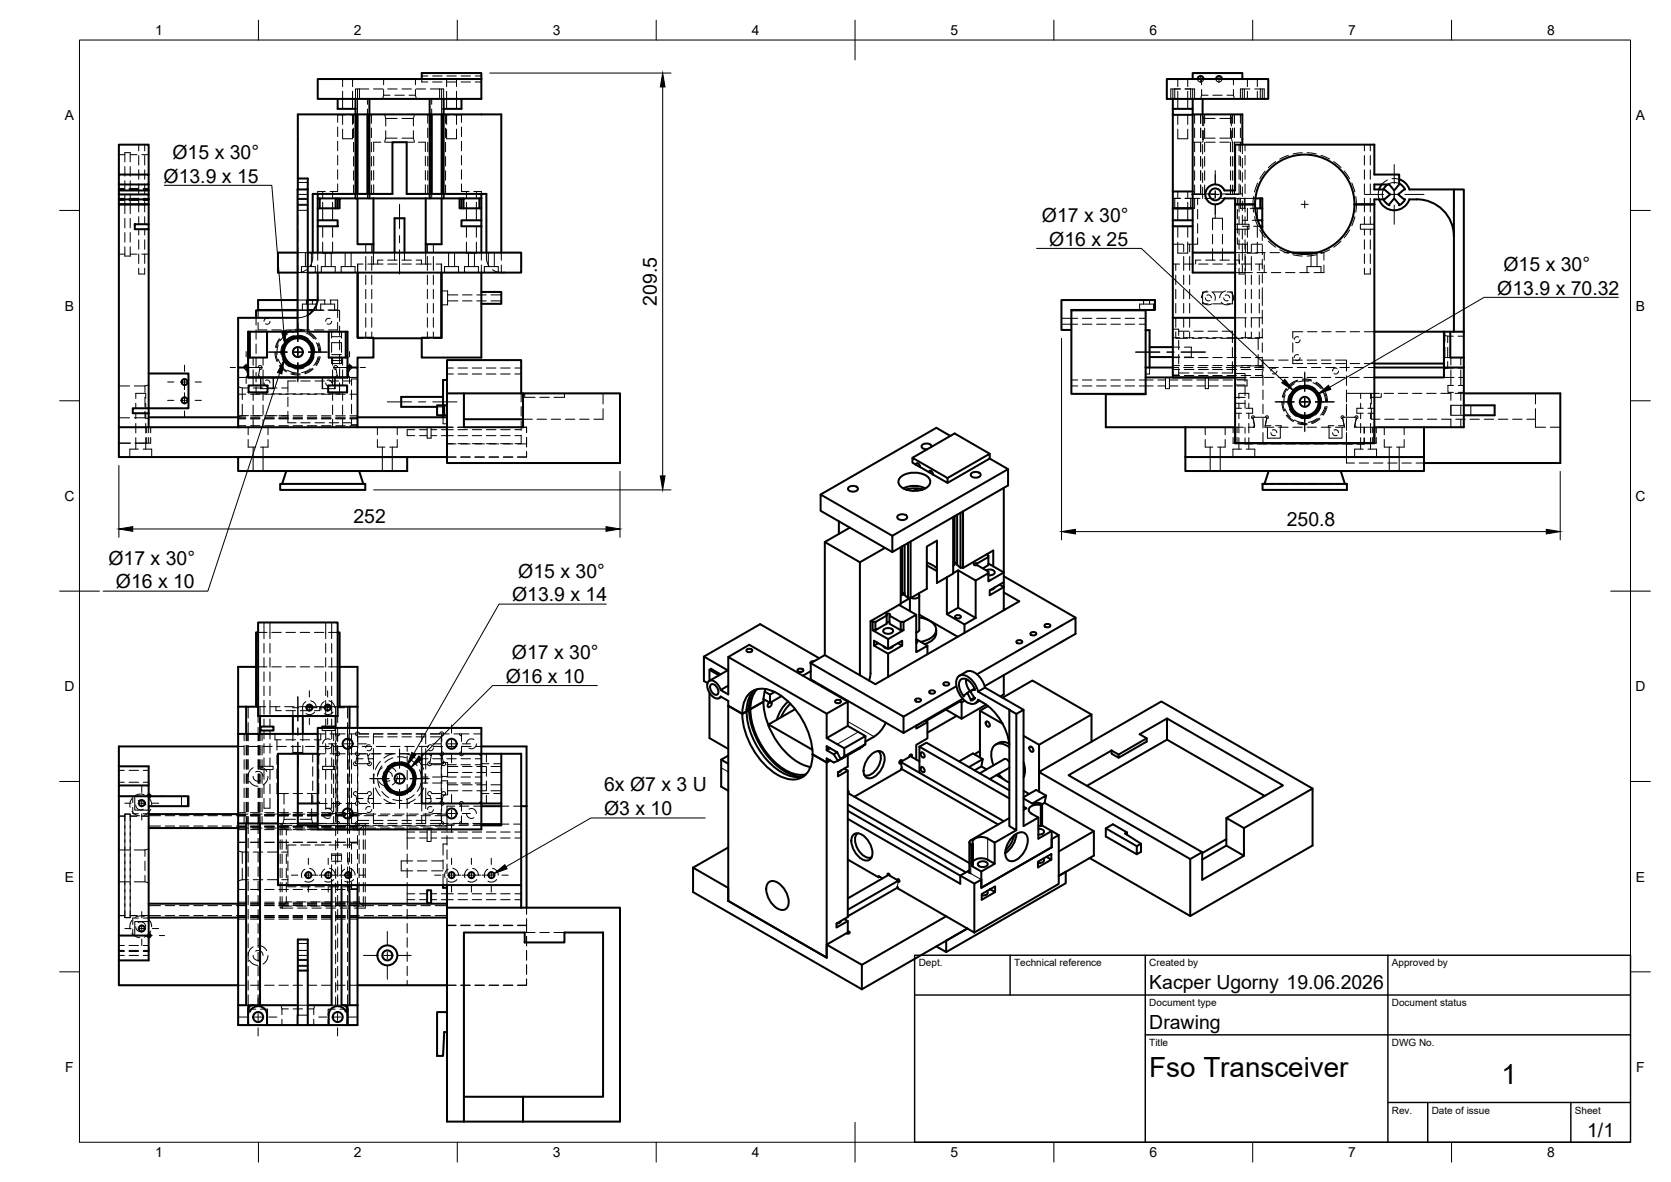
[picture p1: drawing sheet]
<svg xmlns="http://www.w3.org/2000/svg" width="420mm" height="297mm" viewBox="0 0 420 297" stroke-linecap="round" stroke-linejoin="round" font-family="sans-serif">
<defs><g id="words">
<g font-size="7">
<text x="289" y="270.6">Fso Transceiver</text>
<text x="377.5" y="272.3">1</text>
</g>
<g font-size="4.9">
<text x="43.4" y="39.9">Ø15 x 30°</text>
<text x="41.1" y="45.9">Ø13.9 x 15</text>
<text x="262" y="55.8">Ø17 x 30°</text>
<text x="263.8" y="61.7">Ø16 x 25</text>
<text x="378" y="68.1">Ø15 x 30°</text>
<text x="165.2" y="76.8" transform="rotate(-90 165.2 76.8)">209.5</text>
<text x="376.5" y="74">Ø13.9 x 70.32</text>
<text x="88.9" y="131.5">252</text>
<text x="323.5" y="132.1">250.8</text>
<text x="27.3" y="141.9">Ø17 x 30°</text>
<text x="29.1" y="147.9">Ø16 x 10</text>
<text x="130.3" y="145.1">Ø15 x 30°</text>
<text x="128.8" y="151.1">Ø13.9 x 14</text>
<text x="128.7" y="165.6">Ø17 x 30°</text>
<text x="127.2" y="171.6">Ø16 x 10</text>
<text x="151.9" y="198.9">6x Ø7 x 3 U</text>
<text x="151.9" y="204.9">Ø3 x 10</text>
<text x="289" y="248.5">Kacper Ugorny 19.06.2026</text>
<text x="289" y="258.6">Drawing</text>
<text x="399.1" y="285.7">1/1</text>
</g>
<g font-size="3.5">
<text x="39" y="8.8">1</text>
<text x="89" y="8.8">2</text>
<text x="139" y="8.8">3</text>
<text x="189" y="8.8">4</text>
<text x="239" y="8.8">5</text>
<text x="289" y="8.8">6</text>
<text x="339" y="8.8">7</text>
<text x="389" y="8.8">8</text>
<text x="16.3" y="30.2">A</text>
<text x="411.3" y="30.2">A</text>
<text x="16.3" y="78">B</text>
<text x="411.3" y="78">B</text>
<text x="16.2" y="125.9">C</text>
<text x="411.2" y="125.9">C</text>
<text x="16.2" y="173.7">D</text>
<text x="411.2" y="173.7">D</text>
<text x="16.3" y="221.6">E</text>
<text x="411.3" y="221.6">E</text>
<text x="16.4" y="269.4">F</text>
<text x="411.4" y="269.4">F</text>
<text x="39" y="290.8">1</text>
<text x="89" y="290.8">2</text>
<text x="139" y="290.8">3</text>
<text x="189" y="290.8">4</text>
<text x="239" y="290.8">5</text>
<text x="289" y="290.8">6</text>
<text x="339" y="290.8">7</text>
<text x="389" y="290.8">8</text>
</g>
<g font-size="2.5">
<text x="231" y="242.9">Dept.</text>
<text x="255" y="242.9">Technical reference</text>
<text x="289" y="242.9">Created by</text>
<text x="350" y="242.9">Approved by</text>
<text x="289" y="252.8">Document type</text>
<text x="350" y="252.8">Document status</text>
<text x="289" y="262.9">Title</text>
<text x="350" y="262.9">DWG No.</text>
<text x="350" y="279.9">Rev.</text>
<text x="360" y="279.9">Date of issue</text>
<text x="396" y="279.9">Sheet</text>
</g>
</g></defs>
<!-- layer: Visible -->
<g fill="none" stroke="#000" stroke-width=".51">
<path d="M79.9 19.9h41.1v5h-41.1zM106 19.9v-1.5h15v1.5M293.4 19.9h25.5v5h-25.5zM299.9 19.9v-1.5h12.5v1.5M301.1 19.9a.75 .75 0 0 1 .8-.8 .75 .75 0 0 1 .7 .8M305.8 19.9a.75 .75 0 0 1 .7-.8 .75 .75 0 0 1 .8 .8M84.9 24.9v2.5h4.5M89.4 24.9v25M89.8 28.8v19.9M89.9 28.8v19.9M92.4 28.8v19.9M92.5 28.8v19.9"/>
<path d="M92.9 28.8h15.1v19.9h-5.7v-13h-3.6v13h-5.8zM92.9 24.9v3.9h-18v16.1M108 24.9v3.9h18v34.7M108.4 28.8v19.9M108.5 28.8v19.9M111 28.8v19.9M111.1 28.8v19.9M111.5 24.9v25M116 24.9v2.5h-4.5M294.9 24.9v2.5M294.9 28.9v19.2M299.9 28.8v-1.4h-5v1.5h5"/>
<path d="M299.9 28.8v39.7h10.7M299.9 28.8h12.5v7.6M299.9 24.9v2.5M302.4 24.9v3.9M29.9 43.9h7.5v2.5h-7.5zM29.9 46.4v1.5h7.5M29.9 43.9v-7.5h7.5v7.5M29.9 47.9v1h7.5v1.2M29.9 48.9v2.5h7.5v-1.3M29.9 50.1h7.5M33.9 56.4h3.5v1.2h-3.5zM37.4 57.6v46.3"/>
<path d="M37.4 56.4v-5h-7.5v56M37.4 46.4v2.5M74.9 44.9v2.7M74.9 44.9h2.5v2.7h-2.6v35.8h-12.4v6.5M77.4 47.6v35.8h10v11.5M79.9 55.4h5v1.5h-5zM79.9 55.4v-3h5.5v-2.5h4.5v11.5h4M79.9 48.7v1.2M79.9 56.9v6.6M80.4 49.9h-.5v2.5M84.4 49.9h-4v2.5M84.9 49.9h-.5v2.5"/>
<path d="M85.4 49.9h-.5v2.5M89.9 49.9h17.1M92.9 49.9v-1.2h-14.3v14.8M93.9 49.9v13.6M107 49.9h8.5M107 49.9v11.5h4v-11.5M108 49.9v-1.2h14.3v14.8M116 49.9h-.5v2.5h5.5M116.5 49.9h-.5v2.5M120.5 49.9h-4v2.5M121 49.9v5.5M121 55.4h-5v1.5h5"/>
<path d="M121 49.9h-.5v2.5M121 48.7v1.2M121 55.4v8.1M294.9 55.4v1.5h5M294.9 56.9v38M294.9 55.4h5M299.9 48.1h-5v4.3h5h-5v3M307.8 47.9h2.8v-11.5h35v7.5h6.2v2.5l-1.2 1.5-1.3-1.5h-3.7v1.2h2.5l1.5 1.3-1.5 1.2h-2.5v61.3M307.8 49.9h2.8v61.5h35M307.9 47.8a2.51 2.51 0 0 0-3.9-.9 2.51 2.51 0 0 0 0 3.9 2.51 2.51 0 0 0 3.9-.9M310.6 51.4h5M315.6 51.3a12.5 12.5 0 0 1 12.5-12.5 12.5 12.5 0 0 1 12.5 12.5"/>
<path d="M315.6 51.3a12.5 12.5 0 0 0 12.5 12.5 12.5 12.5 0 0 0 12.5-12.5M315.6 52.4h1.8M315.6 49.9h1.3M316.2 55.4h1.2v1.5M316.8 56.9h.6M316.9 52.4v-2.5h.5v5.5M317.4 56.9v1M340.6 51.4h5M347.4 46.3l-.6 1.3M347.9 50.1l.4 .7 1 .8M348.9 46.4l-1 1.2M349.3 51.6v-.2l1.3-1.5 1.2 1.5v.2"/>
<path d="M351.8 46.1l1 .8 .5 .7h-.2l-1.5 1.3 1.5 1.2h.2l-.8 1-.7 .5M351.8 45.1a4 4 0 0 1 2.6 2.5M354.4 50.1a9.5 9.5 0 0 1 11.2 9.3M354.4 47.6h11.2M354.4 50.1a4 4 0 0 1-3.8 2.7 4 4 0 0 1-3.8-2.7M64.9 77.9h9.9M74.8 78h-10.4v1.9M74.8 79.9h-14.9v12.5M74.8 63.5h-4.9v5h4.9M74.8 75.4h-9.9v2.6M77.4 63.5h48.6M77.4 75.4h2.5"/>
<path d="M77.4 77.9h1.4M77.4 78h1.4M79.9 68.5v6.3a5 5 0 0 1-2.5 4.4M89.9 68.5v16.4h4v5h-4v2.5M90 68.5v16.4M99.2 63.5v-8.7h2.5v8.7M107 61.4v2.1M111 68.5v16.4M111 68.5v16.4h-5v5h15v-21.4M121 73.4h5v3h-5M126 63.5h5v5h-53.6M269.4 78l21-.1v-2.5h-23.5v7.5h2.5"/>
<path d="M294.9 79.9h15.7M299.9 63.5h10.7M325.1 63.5h6M37.4 93.9h10v8.7h-14v1.3h4M62.4 89.9v5h25M62.4 92.3a.5 .5 0 0 0-.5-.4 .5 .5 0 0 0-.5 .4M62.5 96.9h4.8v1.7h-4.8zM62.8 83.4v6.5M67.1 83.4v6.5h-4.7M82.5 96.9h4.8v1.7h-4.8zM82.7 83.4v6.5h4.7M86.9 83.4v6.5"/>
<path d="M87.4 92.4h.1M87.4 92.3a.5 .5 0 0 1 .5-.5 .5 .5 0 0 1 .5 .5M87.4 92.4h2.5v15h-30M87.4 94.9h-25v-2.5h-2.5v15M93.9 85h12.1M111.4 99.7h-10.5v2.5h9M112.4 98.9v17.5h43.5v-17.5h-24.4v8.5h-14.9v-8.5h14.9M112.4 95.5h-1v6.4h-1.5v2.5h1.5M112.4 98.9v-8.4h18.6v8.4M112.4 98.9h4.2M288.1 92.4v6.7h-10.1v8.3h32.6M288.1 83h1v9.4"/>
<path d="M288.1 92.4v-14.4h-18.7v21h18.7M288.1 94.9h22.5M288.1 92.4h6.8M289.1 87.2h5.8M289.1 89.7h5.8M345.6 92.4h22.5M345.6 83.4h17.5M345.6 91.4h17.5M363.1 83.4v11.5h-17.5M363.1 83.4h5M364.7 83.4v6.5h3.4M365.6 83.4v-35.8h2.5v35.8"/>
<path d="M368.1 83.4v24h-10M368.1 98.9h24.2v17.5h-34.2M29.9 107.4h30M29.9 107.4v7.5h82.5M37.4 103.9v3.5M37.4 104.9h22.5M59.9 114.9h42.5v3.5h-42.5zM72 118.4l-1.1 3.2h20.9v1.5h-21.4v-1.5h.5M89.9 104.9h22.5M89.9 107.4h22.5M90.3 118.4l1.1 3.2M111.4 101.9h.3v2.5h-.3z"/>
<path d="M111.4 104.4v.5M111.7 101.9h.7M111.7 104.4h.7M116.6 105.4h14.9M226.5 119.9a5.6 5.6 0 0 1 7.2 .4 1.93 1.93 0 0 1-1.6 2.7 5.6 5.6 0 0 1-6-1.2 1.49 1.49 0 0 1 .4-1.9zM230.3 116.8l-.9-.5v-1.3l8.9 5.1v1.3l-3.7-2.1M230.3 116.8l4.3 2.5M230.3 116.8l.1-.3a.8 .8 0 0 1 1 .9M233.6 118.6v-.2a.8 .8 0 0 1 1 .9M234.2 112.3a1.41 1.41 0 0 0-2.4-.5 .75 .75 0 0 0 .1 .9 .75 .75 0 0 0 .8 .2h.4M239 109.5l-3.6-2-29.1 16.8M244.2 119a1.54 1.54 0 0 1 2.4 .3 1.45 1.45 0 0 1-2.5 0z"/>
<path d="M248.9 115.2l4.6 2.7v4.1l-29.1 16.7v-4.1l29.1-16.7M248.9 114l-8.9-5.1-10.6 6.1M298 114.9v3.5h60.1v-3.5M298 114.9h60.1M298 107.4v7.5M319 118.4l-1.1 3.2h-.4M337.1 118.4l1.1 3.2h.5M358.1 107.4h-12.5v4M358.1 107.4v7.5M368.1 101.9h7.7v2.5h-7.7M207.4 136.2v28.4l-3.5 2.1v4M210.9 131v3.2"/>
<path d="M213.3 122.6a1.54 1.54 0 0 1 2.4 .2 1.45 1.45 0 0 1-2.5 0zM213.7 132.6l-6.3 3.6 8.8 5.1 6.3-3.6M224.4 134.6l-18.1-10.3v4.1l18.1 10.3M225.7 129.7a1.54 1.54 0 0 1 2.4 .3 1.45 1.45 0 0 1-2.5 0zM226.5 137.5v14.3l-7.6 4.3v13.1l-.4 1.8M226.8 137.3v12.2l-.3 .2M227.1 122.7a6.4 6.4 0 0 1 5.6 0M227.5 137v12.5l.8 .8M227.8 123l2.4-.3 1.8 .3M228.3 136.4v13.9M230.7 122.8l-1 .6M231.7 122.9l.2 .2"/>
<path d="M238.3 120.1l10.6-6.1v1.2l-10.6 6.2M239.7 129.9v14.3l-4.1 2.3v-10.6l-2.6 1.4v10.7l-4 2.3v-14.2M240 129.7v12.2l-.3 .2M240.7 129.4v12.6l.8 .7M241.5 128.9v13.8M242.1 128.5v14.2l7.6-4.3v3.9M248.1 139.3l.4 .3v.4l-.1-.2 .1-.2M252.4 122.6v21.3l-3.9 2.2v-2.1M317.5 121.6h21.2v1.5h-21.2zM64.9 156.4h20v23.5h-20zM64.9 158.9h-.5v18.7h.5M84.9 158.9h.5v18.7"/>
<path d="M216.2 141.3v28.4l-8.8-5.1M219 156.1l.4 .2v2.1l3.9 2.2M219.4 156.3h.7M219.4 158.4h.7M220.1 156.3l2.8-1.6v2l-2.8 1.7zM222.2 158.3a1.54 1.54 0 0 1 2.4 .3 1.45 1.45 0 0 1-2.5 0zM223 156.3h.7M223 154.7l-.2-.3 .4-.2 .6 .2-.1 .3M226 152l4.4 2.5M226.5 156.3l-2.9-1.6v2l2.9 1.7M226.5 156.3v2.1M226.5 156.3h.7"/>
<path d="M226.5 158.4h.7M226.8 149.2l.7 .4M227.5 149l-.7 .1M228.3 150.3h.7M228.6 150.2l.2 .1M228.6 150.2h.1M228.8 150.3l-2.3 1.3M228.8 150.3v3.3M230.9 149.2l.2 .3a1.09 1.09 0 0 1-1.7 .9l-.3-.2M231 149.1v.3M231.1 149.7l.1 8.6-.3 .4-.5 .2M231.1 154.5l9.7 5.5"/>
<path d="M231.1 155.2a4.3 4.3 0 0 1 4.3 2.9 3.3 3.3 0 0 1-3 3l-.9 .2M233 142.1l2.6 1.4M233.1 141.4l1.4 .6 1.1 .9M235.4 158.3a3.3 3.3 0 0 1-2.9 3.6M238.1 145.1v9.3l2.8-1.7 4.4 2.6M238.1 154.4l4.4 2.5 2.8-1.6M239.7 144l1.2-.7 4.4 2.6 3.2-1.9M240.3 154.7l.6-.1a.58 .58 0 0 1 .7 .5l-.7 .3a.58 .58 0 0 1-.8-.5zM240.7 141.5h-.7M240.9 143.3v9.4M241.5 142.7h.6M242.5 156.9v2.2"/>
<path d="M245.3 145.9v9.4M245.7 142v-.4l2.8-1.6v2l-1.4 .8M245.7 142l2.8 1.6v.4M245.7 141.6l-.5-.1-.3 .4 .3 .2 .5-.1M248 143.3l.8-.2a.87 .87 0 0 1 .9 .1 .87 .87 0 0 1 .3 1l-.6 .3h-.9M248.5 143.6l-.1 .3 .1 .1M248.5 141.6l3.9 2.3v2.4M250.1 147.6l-.3 .4-.8 .3M252.4 146.3l-3.5 2v1.3l3.5-2.1-1.1-.6M252.4 146.3v7.1M252.4 148.9l3.9 2.2-36.2 20.8-3.9-2.2M252.4 153l.4 .2"/>
<path d="M252.4 144.8l18 10.4M259.3 158.9l.5-.1a.58 .58 0 0 1 .8 .6l-.8 .3a.58 .58 0 0 1-.7-.6zM262.8 156.9l.6-.1a.58 .58 0 0 1 .7 .5l-.7 .4a.58 .58 0 0 1-.8-.6zM59.9 177.6h4.5M61.9 177.6v6.8M64.4 167.6h-4.5v90h2.5M65.4 179.9v4.5M73.6 179.9v4.5M76.1 179.9v4.5M77.1 177.6h1.4M81.7 177.6h1.4M84.4 179.9v3"/>
<path d="M84.9 177.6h.5M85.4 177.6h4.5M85.4 167.6h4.5v15.3M87.9 177.6v5.3M177 165l6 3.5M178.4 168.3v2.8M178.4 174.1v11.4l4.7 2.7M178.7 172.1a1.28 1.28 0 0 1 1.7 .9 .9 .9 0 0 1 .3 1 .9 .9 0 0 1-.8 .6 1.95 1.95 0 0 1-1.2-2.5zM178.8 168.1l2.4 1.4M178.8 168.1h.1M178.8 168.1l-.4 .2 2.4 1.4M181.2 175l1.9 1.1v50.3l24.8 14.3"/>
<path d="M181.2 173.4a2.75 2.75 0 0 0-2.8-2.3 2.28 2.28 0 0 0 .1 3.2 1.94 1.94 0 0 0 2.5 1.1l.2-.4M181.4 175.1l-.6 .4M183.1 172.3l-1.9 1.1 1.9 1.1v-9.4l5.3-3.1 24.8 14.3M183.1 165.1l24.8 14.3M183.1 168.4l-4.8 2.7M186.6 179.4a19.1 19.1 0 0 0 10.1 15.9 5 5 0 0 0 7.5-4.4l.1-1.3M186.6 179.4a5.9 5.9 0 0 1 3.5-6.1 8 8 0 0 1 7.4 2.4 19.8 19.8 0 0 1 6.8 13.9M187.7 178.8l-1.1 .6-3.5-2 3.5 2M187.7 178.8l-1.1 .6M187.7 178.8a19.3 19.3 0 0 0 9.6 15.7 6.2 6.2 0 0 0 4.9 .5M187.9 163.2l.5-.2a.58 .58 0 0 1 .7 .6l-.7 .3a.58 .58 0 0 1-.7-.5zM188.3 178l-.6 .4"/>
<path d="M188.3 178a20 20 0 0 0 9.9 16.3l1.7 .7 1.6 .2M189.2 173.9l-.6 1.6-.3 2.5M189.8 173.4a6.7 6.7 0 0 0-2.1 5.4M190.4 173.2a8.2 8.2 0 0 0-1.5 7.2 19.3 19.3 0 0 0 9.7 13.7 6.5 6.5 0 0 0 4.1 .5M191.9 176.3l-3.2 1.9-.4-.2M192 175.7h.1M192.3 173.8l1.3 .8M192.5 173.1a13.9 13.9 0 0 0 1.5 11 16.5 16.5 0 0 0 9 8.5l.8 .2M193.6 174.6v2M193.9 176.4a.76 .76 0 0 1 0 .9 .76 .76 0 0 1-.9 .2l.1-.5 .3-.5M194.8 173.9l-1.2 .7M196.5 174.9l-2.9 1.7-1.6-.9"/>
<path d="M198.2 176.3a9 9 0 0 0-2.9 4.5M198.7 176.9l-1.1 1.2-1.2 2.2M199.9 178.2l-6.6 3.9v.3M200.7 168.1l.6-.1a.58 .58 0 0 1 .7 .6l-.7 .3a.58 .58 0 0 1-.8-.6zM201 168.9h.5M203.9 170.7l23.3 13.5M203.9 166.7l23.3 13.4M203.9 168.7l-2 1.1M203.9 170.7l-.2 .1M204 170.8v.2M204.7 171.2l-.2 .1M204.7 166.2l-.8 .1v.5"/>
<path d="M206 165.4l-14.9-8.5-14.1 8.1v6.1l.9 .5M206.4 172.2v.2M206.8 172.4l-.1 .2M210.2 176l.5-.1a.58 .58 0 0 1 .7 .5l-.7 .3a.58 .58 0 0 1-.7-.5zM220.8 161.6l-1 .6v-1.2l3.5 2.1 3.5-2.1v1.2M222.1 162.3l.3 .5 .8 .2M223.3 163.1v-2.5l3.9-2.2v-2.1l3.2-1.8v9.4l2.8-1.6v2.1M223.3 164.3v5.8M224.6 162.3l-.4 .5-.7 .2M225.8 161.6l1 .6-3.5 2.1-3.5-2.1M230.3 175.6l.5-.1a.58 .58 0 0 1 .8 .6l-.8 .3a.58 .58 0 0 1-.7-.6zM230.4 160.6l2.8 1.7"/>
<path d="M230.4 161l.3 .3-.3 .3M233.8 173.6l.6-.1a.58 .58 0 0 1 .7 .5l-.7 .3a.58 .58 0 0 1-.8-.5zM237.4 171.6l.5-.2a.58 .58 0 0 1 .8 .6l-.8 .3a.58 .58 0 0 1-.7-.5zM240.5 172.5l-13.3 7.6M240.5 179.9l-7.3 4.2M241.2 169.8l1.8-1a3 3 0 0 1 3.4 1.4l.9 1.5 .4 1.1M241.3 176.2l.5 .3v4.1l-4-2.3M241.3 176.3l-8.5 4.9M242.1 175.6l-14.9 8.6M242.3 175v-.2l.9-.7 .9 1.7M242.4 175a3.6 3.6 0 0 1-.9-4.1 1.62 1.62 0 0 1 2.3 .4l.8 .9 .6 1.2-1.3 .3 1.3 1.7-1.1 .6v-.2l.9-.5M242.6 176.1l-.8 .4"/>
<path d="M242.9 170.7l.2 1.5 .8 1.5M243.2 170.8l-.3 .3M243.9 173.7l-.7 .4M245 173l-1.1 .7M245.1 173.2l-.1 .1M245.2 175.4l-.5 .5-.6 .1M245.6 169.5l24.8-14.3v4.1l-22.8 13.1M245.9 175.9a14.6 14.6 0 0 1 7.9 11.3M245.9 173.8l1.8-1 9.7 5.6-1.9 1zM245.9 173.8a5.6 5.6 0 0 0-3.7-4.2 1.68 1.68 0 0 0-1.8 2 5.6 5.6 0 0 0 4.1 5.3 1.47 1.47 0 0 0 1.4-1.1M246.3 176.1l-1.1 .6M246.4 178.6v11.8"/>
<path d="M246.4 178.6l5.7 3.3M247.9 177.1l-6.1 3.5M248.4 177.4l-2 1.2M252.1 175.3l7.5-4.3 14.8 8.6M252.4 169.7v4.8l-.9 .5M253.8 178.4v29.2l1.7 1v-29.2M255.8 161l.5-.1a.58 .58 0 0 1 .7 .5l-.7 .3a.58 .58 0 0 1-.7-.5zM257.4 178.4v29.2l3.7-2.1-1.8-1M29.9 192.6h7.5v4.8M29.9 192.6v4.8M37.4 199.6l.2 .1 .3 .4M59.9 184.4h20"/>
<path d="M59.9 187.6h-30v5M65.5 182.6h3.3v1h-3.3zM74.9 189.4h-5v33h61.1M79.9 182.9h41.1v6.5h5v12.5h-5v6.5h-41.1zM79.9 189.4h-5v12.5h5M81 182.9v-.3h3.3v.3M106 189.4h15v12.5h-15zM121 187.6h11.4v40.5M126 189.4h5v38.7M181.3 190.9v6.8l1.8 1M183.1 189.9l-1.8 1 1.8 1M193.3 182.1l11 6.3"/>
<path d="M204.3 189.6l3.6 2M207.9 188.5l1.7 1.1 .9-.6M208.7 188l-.8 .5v-1l2.6 1.5M210.5 189l.9 1.8M210.7 191.2l-1.1 .4-1.7-1v1l.8-.5-.8 .5v49.1M211.5 193.6l-.2 .3-.6 .2M212.3 188v2.1l5.3-3.1-.9 .7-5.3 3.1 .9-.7M213.2 189.8v2.8l-2.5 1.5v1l2.5-1.4-.9-.5M213.2 193.7v36.7l-2.9 1.7v1l2.9-1.6M213.2 182.4v-6.1l-5.3 3.1v6.1M213.2 199.3l30.5 17.6M213.2 198.7l.2 .2-.1 .4"/>
<path d="M216 188.1l-5.3 3.1-1.1-1.6M217.6 185l-4.4-2.6-5.3 3.1 4.4 2.5 5.3-3v2M218.8 189.9a2.38 2.38 0 0 1 3.1-.8 4 4 0 0 1-.6 4.8 3.2 3.2 0 0 1-3.2 1.6 2.39 2.39 0 0 1-.8-3.1l.6-1.3zM220.8 188.7a2.68 2.68 0 0 1 .3 3.3 4.2 4.2 0 0 1-3.3 2.9l-.5-.1M222.7 181.6l-1.5 2.3a11 11 0 0 1-3.6 2.5M226.1 191.6l.4 .2M226.2 191.3l5 2.9M226.5 191.1l.3 .2M226.5 191.8l.3 1.1M226.6 193.2l24.4 14M226.8 192.9l-.3 .6-11.7 6.7M226.8 191.3v-.2a.44 .44 0 0 0-.6 .2 .44 .44 0 0 0 .2 .6l.2-.1"/>
<path d="M227.2 180.1v4.1M228.6 190.3l-1.8 1M228.7 189.9l2.5 1.4M229.2 190.2l.1-.4-.1-.2-.5 .3-.1 .3M230.4 182.3v.8l2.8-1.6v4.1l-2.8 1.6v3.7M231.2 187.6l1.8-1 20.8 12M231.2 187.6v6.6l21.2 12.2M231.2 187.6l22.6 13M231.5 189.1a.76 .76 0 0 1 .9 .4 .76 .76 0 0 1-.2 .9l-.6-.5zM231.5 192.8a.76 .76 0 0 1 .9 .4 .76 .76 0 0 1-.2 .9l-.6-.5zM232.7 181.2l.5 .3M243.6 192.8l3.5-2-.3 1.8-1.8 1"/>
<path d="M246.4 188.7l-1.4 .9M246.8 192.6l1.3 .7M247.1 190.8l-2.5-1.5-3.4 2M247.9 181.4a.76 .76 0 0 1 .8 .3 .76 .76 0 0 1-.1 1l-.6-.5zM250.5 194.8l1.8 1M251.1 194.5l1.3 1.3 1.4 .9M251.1 186.7l-.7 .4M251.1 186.7l1.2-.3 1.5 .5M253.7 193l-4.8 2.8M253.8 192.9h.1M253.8 187.8a2.87 2.87 0 0 0-3.9-.3 4.7 4.7 0 0 0-.1 4.8M253.8 191.6l-.6-.8h-.7l-6.2 3.5"/>
<path d="M257.4 184.9l3.9 2.3v11.7v-4.9l38 21.9v14.3M257.4 198.7l1.4 .8M257.4 191.6l.3 2.1-.3 1.7M258.9 187.7a.76 .76 0 0 1 .8 .4 .76 .76 0 0 1-.1 .9l-.7-.5zM261.3 194l30.7-17.7 38 21.9M263 199.9l-2.5-1.4-3.1 1.8M273.3 197.5l20.1-11.6 24.6 14.1M274.4 186.4v-6.8l-13.1 7.6M279.5 188.6l-10.8 6.2 33.6 19.4v6.9l10.5-6-4.4-2.6-6.1 3.5M279.5 188.6l1.8 1v.8M288.3 185.5l-7 4.1M293.4 185.9v-5.3l-6.8 3.9 1.7 1v.9l-7 4-1.8-1v-.8"/>
<path d="M293.4 180.6l29.2 16.8-14.2 8.2M29.9 200.1v-2.7h7.5v2.7M29.9 200.1v41.2h7.5v-41.2M29.9 200.1h7.5M37.4 200.1h10v2.5h-10M37.4 204.6h22.5M37.4 208.1h22.5M59.9 206.9h10M61.9 206.9v45.7h-2M65.4 206.9v45.7M74.9 206.9h5M74.9 201.9v5.5h5"/>
<path d="M87.9 219.3v1.3M121 202.6h5M121 207.1h5M126 201.9v5.5h-5M131 202.6h1.4M174.3 218v6.2l42.4 24.4M174.3 218l8.8 5.1M183.1 213l-8.8 5M213.2 202.1l29.7 17.1-1.5 .8v2.1l-28.2-16.3M213.2 203.8l28.2 16.3M213.2 216l7.7 4.5M214.6 209.7a2.38 2.38 0 0 1 3.1 .9 4.9 4.9 0 0 1 1.4 5 1.82 1.82 0 0 1-2.9-.1 5.2 5.2 0 0 1-1.9-5.4z"/>
<path d="M215.7 209.4a2.68 2.68 0 0 0-.3 3.3 4.2 4.2 0 0 0 3.3 2.9l.5-.2M223.2 220l.1-.5 .4 .5 1.9 1.2M223.6 219.8l-10.4 6M243.7 218.7l-.5 .3 .8 .5M243.7 211.7v7.6M244.6 212.1v5.3l-.3 .2v-5.3M245.9 216.9a1.54 1.54 0 0 1 2.5 .3 1.45 1.45 0 0 1-2.5 0zM248.4 210.7a3 3 0 0 0-3.8 .7l.1 .7M250.1 211.8v5.3l-1.8-1a3.2 3.2 0 0 0-3.6 .4M250.1 217.1l-3.4 1.9-2.4-1.4M253.8 205.6l-10 5.8a.65 .65 0 0 0 .5 .9l.3-.2M254.5 210.4a2.53 2.53 0 0 1 3.3-.9 3.7 3.7 0 0 1-.2 4.4l-.4 .7a3.4 3.4 0 0 1-3.4 1.7 2.55 2.55 0 0 1-.8-3.3l.6-1.4z"/>
<path d="M255 210l-.6 1.7-1.6 2M255.5 208.6l-5.4 3.2-1.8-1.1M255.5 209.6a6.2 6.2 0 0 1-2.7 4.8M257.4 200.7l2.4 1.4 .9-.3 1.1 .2M257.4 202.7l.7 .4-.7 .4M261.1 205.5v5.3l3.3-2-2.4-1.4M261.1 208.3l.7 .1a.67 .67 0 0 1 .7 .6 .67 .67 0 0 1-.7 .7h-.7M261.1 207.5l.6 .1M261.7 202.3a2.46 2.46 0 0 0-3 1.2l.3 .7 .3 .2M262.3 215.8a.65 .65 0 0 1 .1 .7 .65 .65 0 0 1-.7 .3l-.7 .1M262.7 201.8l.3-1.9-3.5 2M262.7 201.8l-.7 .3v5.3l-.3 .2v-5.3l.3-.2-.2-.1"/>
<path d="M262.7 201.8l1.7 1M263.1 215.3l1.3 .7-3.4 2v-1.5l3.4-1.9v1.4M264.4 202.7l10.6 6.2v6.1l-8.8 5.1 1.8-1v2.9l-30.1 17.3M264.4 212.9v-2l1.8-1v12.2l-21.2 12.2M264.4 212.9l-17.6 10.2v-2l-1.8 1v12.2M264.4 212.9l-17.7 10.2v-4.1M266.2 209.9l-1.8-1.1v4.1M275 208.9l-8.8 5.1M278 208.2l7.8 4.4M283.4 209.8v-.6l-3.6-2.1-1.8 1.1v2l7.8 4.5M283.4 209.2l-.5 .3 4 2.5v2.1l-1.1 .6v-2.1l1.1-.6M302.3 214.2l-3 1.7"/>
<path d="M308.4 212.5v-1.6l-6.1 3.5M312.8 215.1v-7l17.2-9.9v14.3l-30.7 17.7-25.3-14.6M312.8 208.1l-4.4-2.5v5.3M29.9 235.1h7.5M37.4 230.6h22.5M37.4 227.1h22.5M37.4 234.6a.5 .5 0 0 1 .5 .5 .5 .5 0 0 1-.5 .5M83.4 222.4v30.2h-6M85.9 222.4v30.2h1.5v5h2.5v-35.2M87.9 222.4v30.2h2M89.9 230.6h22.5M89.9 227.1h22.5"/>
<path d="M107.4 223.7h1v3.3h-1zM111.4 222.4v.7h1M112.4 222.4v59.5h43.5v-53.8h-24.9M112.4 228.1h18.6M193.3 221.7a2.53 2.53 0 0 1 3.3 1 5.2 5.2 0 0 1 1.4 5.2 1.94 1.94 0 0 1-3.1 0 5.5 5.5 0 0 1-2-5.8zM207.9 237.4v3.3M211.5 231.4a1.09 1.09 0 0 1-1.2 .7M212.3 231l.9 .5v3.1M213.2 234l.4 .1 .1 .3-.5 .2-.4-.1M221.1 220.3l-.2 .2v-.3l1 .6M225.6 222.9l.2 .4 19.2 11M225.6 221.1l.2-.1 .3 .2v.4h-.3"/>
<path d="M225.7 223l-12.5 7.3M225.9 221l-.3 .2M226.1 221.2l-12.9 7.4M235.4 237.8l2.5 1.5v-2.9l5.3-3.1-26.5 15.3M237.9 230.3l-21.2 12.2-8.8-5.1 4.9-2.9M241.4 220l3.6 2.1M248.2 223.9a.65 .65 0 0 1 .1 .8 .65 .65 0 0 1-.7 .3h-.8M249 223.5l1.2 .7v-1.5l-3.4 2v1.4l3.4-1.9M29.9 241.3v6.3h30M62.4 254.2v3.4h4.7M62.8 254.2a2.25 2.25 0 0 1 2.6-1.3 2.25 2.25 0 0 1 1.8 2.2l-.1 2.5h7.7M63.6 252.6a1.32 1.32 0 0 0-1.2 1.6h.4"/>
<path d="M74.9 252.6h-12.5v1.1M74.9 243.9h2.5v-7.8h-2.5l-.1 21.5h2.6v-13.7M82.6 255.1l.1 2.5h-5.3M86.1 252.6a1.29 1.29 0 0 1 1.3 1.6h-.5a2.25 2.25 0 0 0-2.5-1.3 2.25 2.25 0 0 0-1.8 2.2M87.4 254.2v3.4h-4.7M89.9 247.6h22.5M112.4 254.3h-2.5v11.1h1.5l.3-6h.7M216.7 242.5v6.1M116.6 275.6h14.9M116.6 281.9v-47.6h15.3v2.5h10v-2.5h9.7v41.3h-20.1v6.3"/>
<circle cx="305.6" cy="48.8" r="1.49"/>
<circle cx="46.4" cy="96" r=".75"/>
<circle cx="74.9" cy="88.5" r="1.26"/>
<circle cx="74.9" cy="88.5" r="3.5"/>
<circle cx="74.9" cy="88.5" r="3.8"/>
<circle cx="74.9" cy="88.5" r="4"/>
<circle cx="46.4" cy="100.6" r=".75"/>
<circle cx="328.1" cy="101" r="4"/>
<circle cx="328.1" cy="101" r="1.26"/>
<circle cx="328.1" cy="101" r="3.5"/>
<circle cx="328.1" cy="101" r="3.8"/>
<circle cx="77.8" cy="177.8" r=".75"/>
<circle cx="82.4" cy="177.8" r=".75"/>
<circle cx="87.4" cy="186.9" r="1.26"/>
<circle cx="100.5" cy="195.7" r="1.26"/>
<circle cx="100.5" cy="195.7" r="3.5"/>
<circle cx="100.5" cy="195.7" r="3.8"/>
<circle cx="100.5" cy="195.7" r="4"/>
<circle cx="113.5" cy="186.9" r="1.26"/>
<circle cx="35.7" cy="201.8" r=".75"/>
<circle cx="77.5" cy="219.9" r=".75"/>
<circle cx="82.6" cy="219.9" r=".75"/>
<circle cx="87.4" cy="204.4" r="1.26"/>
<circle cx="87.6" cy="219.9" r=".75"/>
<circle cx="113.5" cy="204.4" r="1.26"/>
<circle cx="113.5" cy="219.9" r=".75"/>
<circle cx="118.5" cy="219.9" r=".75"/>
<circle cx="123.6" cy="219.9" r=".75"/>
<circle cx="35.7" cy="233.3" r=".75"/>
<circle cx="64.9" cy="255.6" r="1.26"/>
<circle cx="84.9" cy="255.6" r="1.26"/>
<circle cx="97.4" cy="240.1" r="1.26"/>
<circle cx="97.4" cy="240.1" r="2.51"/>
</g>
<!-- layer: Hidden -->
<g fill="none" stroke="#000" stroke-width=".25">
<path d="M86.1 19.9v1.9M88.6 19.9v1.9M96.5 19.9v1.4M104.5 19.9v1.4M106 19.9v.7h1.6M106 19.1h1.6M108.8 19.1h2.4M112.3 19.9v1.9M112.4 19.1h2.3M114.8 19.9v1.9M115.9 19.1h2.4M119.5 19.1h1.5"/>
<path d="M296.1 19.9v1.9M298.6 19.9v1.9M301.1 19.9a.75 .75 0 0 0 .8 .7 .75 .75 0 0 0 .7-.7M302.1 19.9v1.4M305.7 19.9a.75 .75 0 0 0 .8 .7 .75 .75 0 0 0 .7-.7M310.1 19.9v1.4M313.6 19.9v1.9M316.1 19.9v1.9M29.9 38.9h1.5M32.7 38.9h1.8M34.9 36.4v1.5M34.9 39.1v2.4"/>
<path d="M35.7 38.9h1.7M36.4 36.4v1.5M36.4 39.1v2.4M84.9 31.9v2.4M84.9 35.5v2.4M84.9 39.1v2.4M86.1 32.5v2.4h2.5v-2.4M86.1 23v4.4M86.1 28.9v2.4M86.8 28.9h-1.9v1.8M88 28.9h1.9M88.6 23v4.4"/>
<path d="M88.6 28.9v2.4M88.9 28.8v2.2M88.9 32.2v2.4M88.9 35.8v2.3M88.9 39.3v2.4M89.4 27.4h.5v1.4M89.5 28.8v2.2M89.5 32.2v2.4M89.5 35.8v2.3M89.5 39.3v2.4M89.9 22.4v5M90.4 22.4h-1v2.5"/>
<path d="M90.4 22.4h2.3M90.4 22.4v2.5M92.4 24.9v1.3M92.4 27.4v1.4M92.8 28.8v2.2M92.8 32.2v2.4M92.8 35.8v2.3M92.8 39.3v2.4M93.4 28.8v2.2M93.4 32.2v2.4M93.4 35.8v2.3M93.4 39.3v2.4"/>
<path d="M93.9 22.4h2.4M94 39.3v2.3M95.7 35.7h-1.7v2.4M96.5 23.9h1.6M96.5 22.5v1.4l-.3 1M96.7 28.8l.3 1M96.9 35.7h1.8M97 34.7h2.9M97 29.8h2.9M97 34.7l-.3 1M97 29.8v1.9M97 32.8v1.9"/>
<path d="M97.5 22.4h2.4M99.3 23.9h2.4M101.1 34.7h2.8M101.1 29.8h2.8M101.1 22.4h2.3M102.3 35.7h1.7M102.8 23.9h1.7M103.9 34.7l.3 1M103.9 32.8v1.9M104.2 28.8l-.3 1v1.9M104.5 23.9l.2 1M104.5 22.5v1.4"/>
<path d="M104.6 22.4h2.4M105.2 35.7h1.8v2.4M107 39.3v2.3M107.5 28.8v2.2M107.5 32.2v2.4M107.5 35.8v2.3M107.5 39.3v2.4M108.1 28.8v2.2M108.1 32.2v2.4M108.1 35.8v2.3M108.1 39.3v2.4M108.2 22.4h2.3"/>
<path d="M108.5 24.9v1.3M108.5 27.4v1.4M108.8 20.6h2.4M110.5 22.4h1v2.5M110.5 22.4v2.5M111 22.4v5M111 28.9h1.9M111.4 28.8v2.2M111.4 32.2v2.4M111.4 35.8v2.3M111.4 39.3v2.4M111.5 27.4h-.5v1.4"/>
<path d="M112 28.8v2.2M112 32.2v2.4M112 35.8v2.3M112 39.3v2.4M112.3 32.5v2.4h2.5v-2.4M112.3 23v4.4M112.3 28.9v2.4M112.4 20.6h2.3M114.1 28.9h1.9v1.8M114.8 23v4.4M114.8 28.9v2.4M115.9 20.6h2.4"/>
<path d="M116 31.9v2.4M116 35.5v2.4M116 39.1v2.4M119.5 20.6h1.5M294.9 22.4v2.5M295.4 22.4h-1v2.5M295.4 22.4h1.4M295.4 22.4v2.5M296.1 32.5v2.4h2.5v-2.4M296.1 23v4.4M296.1 28.9v2.4M298 22.4h1.4"/>
<path d="M298.6 23v4.4M298.6 28.9v2.4M299.4 22.4h1v2.5M299.4 22.4v2.5M299.9 35.7h2.1M299.9 22.4v2.5M300.4 28.8v2.2M300.4 32.2v2.4M300.4 35.8v2.3M300.4 39.3v2.4M301.9 28.8v2.2M301.9 32.2v2.4"/>
<path d="M301.9 35.8v2.3M301.9 39.3v2.4M302.1 23.9h1.7M302.1 22.5v1.4l-.2 1M302.4 32.8v2.3M302.4 36.3v2.4M302.4 39.9v2.4M302.7 34.7h2.8M302.7 29.8h2.8M302.7 29.8l-.3-1v2.8M302.7 34.7l-.3 1M302.7 29.8v1.9"/>
<path d="M302.7 32.8v1.9M302.9 28.8v2.2M302.9 32.2v2.4M302.9 35.8v2.3M302.9 39.3v2.4M303.1 35.7h2.4M304.9 23.9h2.4M306.7 34.7h2.9M306.7 29.8h2.9M306.7 35.7h2.4M308.5 23.9h1.6M309.4 28.8v2.2"/>
<path d="M309.4 32.2v2.4M309.4 35.8v2.3M309.4 39.3v2.4M309.6 34.7l.3 1.1v2.3M309.6 32.8v1.9M309.9 31v-2.2l-.3 1v1.9M309.9 32.2v2.4M309.9 39.3v2.4M310.1 23.9l.3 1M310.1 22.5v1.4M310.3 35.7h2.1M310.4 28.8v2.2"/>
<path d="M310.4 32.2v2.4M310.4 35.8v2.3M310.4 39.3v2.4M311.6 36.4v1.5M311.6 39.1v2.4M311.9 24.9v-2.5h1v2.5M311.9 28.8v2.2M311.9 32.2v2.4M311.9 35.8v2.3M311.9 39.3v2.4M312.4 22.4v2.5M312.4 36.4v2.2"/>
<path d="M312.4 39.8v2.4M312.9 22.4h1.4M313.1 36.4v1.5M313.1 39.1v2.4M313.6 23v1.9M315.5 22.4h1.4M316.1 23v1.9M316.9 22.4h1v2.5M316.9 22.4v2.5M317.4 22.4v2.5M324 39l-2.2 1M327.4 38.4l-2.3 .3"/>
<path d="M328.7 38.4l2.3 .3M332.1 39l2.2 1M343.1 36.4v1.5M343.1 39.1v2.4M344.6 36.4v1.5M344.6 39.1v2.4M29.9 49.9h1.4M29.9 47.6h1.4M29.9 50.4h1.4M29.9 47.4h1.4M31.4 49v4.7M31.4 54.9v2.4"/>
<path d="M31.4 58.4v2.4M31.4 45.5v2.3M31.4 41.9v2.4M31.4 40.7v-2.3h1.3v2.3M32.4 49.9h2.4M32.4 47.6h2.4M32.4 50.4h2.4M32.4 47.4h2.4M32.7 58.4v2.4M32.7 54.9v2.4M32.7 49v4.7M32.7 41.9v2.4"/>
<path d="M32.7 45.5v2.3M34.9 42.7v2.3M34.9 46.2v2.4M34.9 49.8v3.5M34.9 54.4v2M34.9 57.6v1.5M36 49.9h1.4M36 47.6h1.4M36 50.4h1.4M36 47.4h1.4M36.4 42.7v2.3M36.4 46.2v2.4"/>
<path d="M36.4 49.8v3.5M36.4 54.4v2M36.4 57.6v1.5M74.9 47.6v1.7M74.9 50.6v2.3M74.9 54.1v2.4M74.9 57.7v3.2M74.9 51.4h2.5M74.9 51.6h2.5M74.9 48.9h2.5M74.9 49.9h2.5M74.9 50.1h2.5"/>
<path d="M74.9 45.9h2.5M74.9 52.9h2.5M81.1 48.1v1.5M81.1 50.8v4.6M81.1 56.9v2.7M81.8 48.1h-1.9v.6M83.6 48.1v1.5M83.6 50.8v4.6M83.6 56.9v2.7M84.9 42.7v2.3M84.9 46.2v1.9h-1.9M88.9 42.9v2.4"/>
<path d="M88.9 46.5v2.2M89.5 42.9v2.4M89.5 46.5v2.2M89.9 48.7v1.2M92.4 48.7v1.2M92.8 42.9v2.4M92.8 46.5v2.2M93.4 42.9v2.4M93.4 46.5v2.2M94 42.8v2.4M94 46.4v2.3M107 42.8v2.4"/>
<path d="M107 46.4v2.3M107.5 42.9v2.4M107.5 46.5v2.2M108.1 42.9v2.4M108.1 46.5v2.2M108.5 48.7v1.2M111 48.7v1.2M111.4 42.9v2.4M111.4 46.5v2.2M112 42.9v2.4M112 46.5v2.2M116 46.2v1.9h1.9"/>
<path d="M116 42.7v2.3M117.3 48.1v1.5M117.3 50.8v4.6M117.3 56.9v2.7M119.1 48.1h1.9v.6M119.8 48.1v1.5M119.8 50.8v4.6M119.8 56.9v2.7M294.9 49.9h1.9M295.4 49.9v2.5M296.1 48.1v1.5M296.1 50.8v4.6"/>
<path d="M296.1 56.9v2.7M298 49.9h2.4v2.5h-.5M298.6 48.1v1.5M298.6 50.8v4.6M298.6 56.9v2.7M299.4 49.9v2.5M299.9 48.7h2.1M300.4 49.9h1.3M300.4 42.9v2.4M300.4 46.5v2.2M301.1 59.8v1.6h-2.5M301.1 49.9v1.5"/>
<path d="M301.1 52.6v2.4M301.1 56.2v2.4M301.9 42.9v2.4M301.9 46.5v2.2M302.4 43.5v2.4M302.4 47v2.9M302.9 42.9v2.4M302.9 46.5v2.2M302.9 49.9h2.4M303.1 48.7h2.4M304.9 57.7v-2.9h2.5v2.9M304.9 58.9v2.4"/>
<path d="M306.5 49.9h1.3M306.7 48.7h2.4M307.4 58.9v2.4M309.4 42.9v2.4M309.4 46.5v2.2M309.9 42.9v2.4M309.9 46.5v2.2M310.3 48.7h2.1M310.4 42.9v2.4M310.4 46.5v2.2M310.6 56.4h3.4v1.2h-3.4M310.6 49.9h1.3"/>
<path d="M311.1 59.8v1.6h2.6M311.1 49.9v1.5M311.1 52.6v2.4M311.1 56.2v2.4M311.6 42.7v2.3M311.6 46.2v2.4M311.6 49.8v3.5M311.6 54.4v2M311.6 57.6v1.5M311.9 42.9v2.4M311.9 46.5v2.2M312.4 56.9h1.6"/>
<path d="M312.4 55.4h1.3M312.4 43.4v2.4M312.4 47v2.3M312.4 50.5v2.4M312.4 54.1v2.4M312.4 57.7v2.4M312.9 52.4v-2.5h-1v2.5h1.2M312.9 49.9h2.7M313.1 42.7v2.3M313.1 46.2v2.4M313.1 49.8v3.5M313.1 54.4v2"/>
<path d="M313.1 57.6v1.5M313.6 52.4v3M313.6 56.9v2.7M314.3 52.4h1.3M314.9 55.4h1.3M315.2 49.4l-.2 2 .2 1.9M315.2 56.9h1.6M315.4 54.5l.8 2.2M316.1 52.4v3M316.1 56.9v2.7M316.2 46l-.8 2.2M316.8 57.8l1.3 1.9"/>
<path d="M317.4 57.9v2.5M318.1 43l-1.3 1.9M320.8 40.6l-1.9 1.5M335.3 40.6l1.9 1.5M338 43l1.3 1.9M339.3 57.8l-1.3 1.9M339.9 46l.8 2.2M340.7 54.5l-.8 2.2M340.9 49.4l.2 2-.2 1.9M343.1 42.7v2.3M343.1 46.2v2.4M343.1 49.8v3.5"/>
<path d="M343.1 54.4v2M343.1 57.6v1.5M344.6 42.7v2.3M344.6 46.2v2.4M344.6 49.8v3.5M344.6 54.4v2M344.6 57.6v1.5M345.6 56.4h-3.5v1.2h3.5M346.8 47.6l-.2 1 .2 1.5M347.8 47.6l-.2 1.3 .2 1.2M348.9 45.2l-1.5 1.2M350 44.9l1.8 .2"/>
<path d="M351.8 46.1l-1.3-.2-.8 .1-.8 .4M29.9 63.9h1.5M31.4 62v2.4h1.3v-2.4M32.7 63.9h1.8M34.9 67.4v1.5h1.5v-1.5M34.9 60.3v2.3M34.9 63.8v2.4M35.7 63.9h1.7M36.4 60.3v2.3M36.4 63.8v2.4M64.4 79.9v1.8M64.9 78v1.8"/>
<path d="M74.8 68.5h2.6M74.8 63.5h2.6M74.8 75.4h2.6M74.8 77.9h2.6M74.8 78h2.6M74.9 66.6v1.9l1-.2 1.2-.5M74.9 62.1v3.3M75.8 68.5v-1.5h3.5v1.5M76 77.9v-1.5h3.5v1.5M76.8 63.5v3.5M77 75.4v1M77.4 79.2l-1 .4-1.6 .3"/>
<path d="M78.3 63.5v3.5M78.5 75.4v1M78.6 63.5l-.1 2.3-.6 1.1M78.8 78h2.7M78.8 77.9h2.5M79.9 75.4h1.9M79.9 63.5v1.9M79.9 66.6v1.9M80.6 77.9v-1.5h3.5v1.5M80.8 68.5v-1.5h3.5v1.5M81.1 60.8v2.8h2.5v-2.8M81.6 75.4v1"/>
<path d="M81.8 63.5v3.5M82.5 77.9h2.4M82.7 78h2.7v2.7M83 75.4h1.9v4.4M83.1 75.4v1M83.3 63.5v3.5M85.8 68.5v-1.5h3.5v1.5M86.8 63.5v3.5M88.3 63.5v3.5M90 66.4v2.1M91.3 66.4h-1.4v2.1M92 61.4v1.9"/>
<path d="M92 64.5v3.5M92 69.1v2.4M92 72.7v2.4M92 76.3v2.4M92 79.8v2.4M92.5 66.4h3.8M93.5 61.4v1.9M93.5 64.5v3.5M93.5 69.1v2.4M93.5 72.7v2.4M93.5 76.3v2.4M93.5 79.8v2.4"/>
<path d="M93.9 63.5v2.9M96.3 65.4h-1.3v1M97.5 65.4h2.4M97.5 66.4h2.4M99.2 63.5v1.9M101.1 65.4h2.3M101.1 66.4h2.3M101.7 63.5v1.9M104.6 65.4h1.4v1M104.6 66.4h3.8M107 63.5v2.9M107.5 61.4v1.9"/>
<path d="M107.5 64.5v3.5M107.5 69.1v2.4M107.5 72.7v2.4M107.5 76.3v2.4M107.5 79.8v2.4M109 61.4v1.9M109 64.5v3.5M109 69.1v2.4M109 72.7v2.4M109 76.3v2.4M109 79.8v2.4M109.6 66.4h1.4v2.1"/>
<path d="M111 66.4v2.1M111 73.1h1.5v3.5h-1.5M111.8 68.5v-1.5h3.5v1.5M112.5 74.1h2.6M112.5 75.6h2.6M112.8 63.5v3.5M114.3 63.5v3.5M116.3 74.1h2.4M116.3 75.6h2.4M116.8 68.5v-1.5h3.5v1.5M117.3 60.8v2.8h2.5v-2.8M117.8 63.5v3.5"/>
<path d="M119.3 63.5v3.5M119.9 74.1h2.4M119.9 75.6h2.4M121 63.5v1.9M121 66.6v1.9M121.8 68.5v-1.5h3.5v1.5M122.3 63.5a4.5 4.5 0 0 0 .7 3.4M122.8 63.5v3.5M123.5 74.1h2.5M123.5 75.6h2.5M124.3 63.5v3.5M126 66.6v1.9l-1-.2-1.2-.5"/>
<path d="M126 63.5v1.9M266.9 80h4.1M272.2 80h2.4M275.7 80h2.4M279.3 80h2.4M282.9 80h2.4M286.5 80h1.6M286.6 77.9v-1.5h3.4v1.5M287.5 75.4v1M289.1 75.4v1M294.9 66.4h1.7M294.9 61.4h2.5"/>
<path d="M295.6 66.4v1.6M295.6 69.1v2.4M295.6 72.7v2.4M295.6 76.3v2.4M295.6 79.8v2.4M296.1 60.8v2.8h2.5v-2.8M297.6 61.4v1.9M297.6 64.5v3.5M297.6 69.1v2.4M297.6 72.7v2.4M297.6 76.3v2.4M297.6 79.8v2.4"/>
<path d="M297.8 66.4h2.4M299.1 61.4v1.9M299.1 64.5v3.5M299.1 69.1v2.4M299.1 72.7v2.4M299.1 76.3v2.4M299.1 79.8v2.4M301.4 66.4h2.4M302 65.4h-1.4v1M302.5 76a1.71 1.71 0 0 0 2.2 .4M303.1 74.9a.76 .76 0 0 0 1.1 .6M303.1 65.4h2.4"/>
<path d="M303.5 74.2a.74 .74 0 0 1 1.1 .7M303.5 73.1a1.74 1.74 0 0 0-1.4 1.8M303.8 73.4h-1.4v3h1.4M304.7 73.3a1.73 1.73 0 0 1 .8 2.2M304.9 62.5v2.9M304.9 66.4h2.4M304.9 73.4h2.4M304.9 76.4h2.4M306.7 65.4h2.4M307.1 76a1.73 1.73 0 0 0 2.2 .4M307.4 62.5v2.9M307.7 74.9a.74 .74 0 0 0 1.1 .6"/>
<path d="M308.1 74.2a.73 .73 0 0 1 1.1 .7M308.1 73.1a1.73 1.73 0 0 0-1.4 1.8M308.5 73.4h1.4v3h-1.4M308.5 66.4h2.4M309.3 73.3a1.73 1.73 0 0 1 .8 2.2M310.3 65.4h1.3v1M310.6 79.9h2.8M310.6 68.5h4.3M310.6 63.5h4M311.6 67.4v1.5h1.5v-1.5M311.6 60.3v2.3M311.6 63.8v2.4"/>
<path d="M312.1 66.4h2.4M312.4 61.2v4.2M312.4 66.6v1.9M313.1 60.3v2.3M313.1 63.8v2.4M313.1 61.4v1.9M313.1 64.5v3.5M313.1 69.1v2.4M313.1 72.7v2.4M313.1 76.3v2.4M313.1 79.8v2.4M313.6 60.8v2.8h2.5v-2.8"/>
<path d="M314.6 79.9h2.8M314.6 61.4v1.9M314.6 64.5v3.5M314.6 69.1v2.4M314.6 72.7v2.4M314.6 76.3v2.4M314.6 79.8v2.4M314.9 61.4h2.5M315.7 66.4h1.7M315.7 63.5h2.4M316.1 68.5h2.4M316.6 66.4v1.6"/>
<path d="M316.6 69.1v2.4M316.6 72.7v2.4M316.6 76.3v2.4M316.6 79.8v2.4M317.4 78v1.9M317.4 72.3v4.5M317.4 61.6v2.4M317.4 65.2v2.3M317.4 68.8v2.3M317.4 79.9v1.5M317.9 63.5v1.9M317.9 66.6v1.9"/>
<path d="M318.9 60.6l1.9 1.5M319.3 63.5h2.4M319.7 68.5h2.4M321.8 62.7l2.2 1M322.9 63.5h2.2M323.2 68.5h2.4M325.1 64l2.3 .4M326.8 68.5h2.4M328.6 68.5v-1.5h3.5v1.5M329.6 63.5v3.5M331 64l-2.3 .4M331.1 63.5h1.8v1.9"/>
<path d="M331.2 63.5v3.5M332.9 66.6v1.9h-2.5M334.3 62.7l-2.2 1M337.2 60.6l-1.9 1.5M343.1 67.4v1.5h1.5v-1.5M343.1 60.3v2.3M343.1 63.8v2.4M344.6 60.3v2.3M344.6 63.8v2.4M29.9 97h2.7M33.8 97h2.6M36.4 99.8v2.4"/>
<path d="M36.4 97v1.6M37.4 96.7l-1 .3M59.9 97.2l1 .3h1.6M59.9 94.9h2.5M59.9 99.1h1.9M60.9 97.5v2.9M61.4 92.4l.2 .4h.4M61.9 92.4l.5 2.5M62.3 94.4l-.4 .5M62.4 92.3l3 .1-.5 2.5M63 99.1h2.4M63.6 89.9v1.9"/>
<path d="M63.6 92.9v4M63.6 98.6v2M63.7 97.5h2.4M64.4 97.2v1.8h2.7M64.4 82.9v2.4M64.4 86.5v2.3M64.4 90v2.4M64.4 93.6v2.4M64.9 92.4a.5 .5 0 0 1 .5-.5 .5 .5 0 0 1 .5 .5 .5 .5 0 0 1-.6 .4M64.9 81v1.9h2.2M65 94.4l.4 .5M65.5 94.9l.1 2.8"/>
<path d="M65.6 94.9v2.8M66.1 89.9v1.9M66.1 92.9v4M66.1 98.6v2M66.4 96.2a.74 .74 0 0 0 1.1 .7M66.5 99.1h2.4M66.8 95.6a.73 .73 0 0 1 1.1 .6M67.2 97.5h2.4M67.5 80.1a.77 .77 0 0 0-1.1 .6M67.9 80.7a.72 .72 0 0 1-1.1 .7M68.3 82.9h2.4M68.3 99h2.4"/>
<path d="M68.7 94.9v2.8h-3.1M68.8 94.9l-.1 2.8M69.1 88.5l.2 1.4 .4 .9M69.4 88.5l.5 2.2M70 86.7l-.3 1.1v1.3M70 90.3l.6 1.3 .7 .7M70.1 99.1h2.4M70.2 85.1l-.9 2.2M70.3 91.9l.8 .9 .9 .7M70.4 85.3l-.5 .9-.4 1.2M70.5 91.7l.6 .7 1.1 .8M70.8 97.5h1.6"/>
<path d="M71.1 86.7l-.4 .9v1.5M71.1 90.3l.7 1.1 1 .8M71.9 82.9h2.4M71.9 99h2.4M72.3 84l-1.2 .9-.6 .7M72.3 93l1 .5 1.3 .2M72.4 99.8v2.4M73.1 83l-2.1 1.2M73.1 93.9l1.1 .3h1.3M73.2 83.3l-1.1 .4-.9 .7M73.2 93.7l.8 .2h1.5M73.7 99.1h2.4"/>
<path d="M73.9 84.4l-1.2 .4-.9 .8M74.3 82.8h1.3l1.1 .2M74.3 83h1.1l1.2 .3M74.4 95.7h-2v2.9M74.8 83.4h2.6M75.2 84.3l1 .1 1.3 .8M75.5 82.9h2.4M75.5 99h2.4M75.6 95.7h2.4M75.8 83.3h-1.2l-1.2 .2M76.5 92.4l-1.5 .3-1-.1M77 83.7l1.2 .7 .7 .7"/>
<path d="M77.3 99.1h2.4M77.6 83.7l1.7 1.5M77.8 83.5l1.7 1.6M78 92.7l-.9 .5-1.3 .4M78.4 86.1l.6 1.2 .1 1.2M78.6 92.5l-.7 .6-1.3 .6M78.7 92.7l-1.1 .9-.9 .3M79 89.7l-.5 1-1 1.1M79.1 82.9h2.3M79.1 99h2.3M79.2 95.7h2.4M79.6 86.1l.4 1.1 .1 1.3"/>
<path d="M79.9 86.3l.5 2.2M80 89.7l-.5 1.3-.6 .8M80.1 86.2l.4 .9 .1 1.4M80.3 89.6l-.9 2.1M80.5 89.7l-1 2.1M80.8 99.1h2.4M81 94.9l.1 2.8M81.1 94.9v2.8M81.9 96.2a.75 .75 0 0 0 1.1 .7M82.3 95.6a.74 .74 0 0 1 1.1 .6M82.6 89.9h.1M82.6 83.4v2.6"/>
<path d="M82.6 87.2v2.7M82.8 95.7h2.4M83 80.1a.76 .76 0 0 0-1.1 .6M83.4 89.7v1.7h2.5v-1.7M83.4 83.4v1.6M83.4 86.2v2.3M83.4 84.6h2.5M83.4 86.1h2.5M83.4 89.1h2.5M83.4 90.6h2.5M83.4 80.7v.1a.75 .75 0 0 1-1.1 .6M83.6 89.9v1.9"/>
<path d="M83.6 92.9v4M83.6 98.6v2M84.2 94.9v2.8h-3.1M84.3 94.9l-.1 2.8M84.4 99.1h2.4M84.8 94.4l-.4 .5M84.9 92.4a.5 .5 0 0 0-.5-.5 .5 .5 0 0 0-.5 .5 .5 .5 0 0 0 .6 .4M84.9 81v1.9h-2.3M85.4 96.2v2.8h-2.8M85.4 81.9v2.4M85.4 85.5v2.4M85.4 89.1v2.4"/>
<path d="M85.4 92.7v2.3M85.9 83.4v1.6M85.9 86.2v2.3M86.1 89.9v1.9M86.1 92.9v4M86.1 98.6v2M86.3 95.7h2.1M87.4 92.4h-3l.5 2.5M87.5 94.4l.4 .5M87.9 92.4l-.5 2.5h2.5M88 99.1h1.9M88.4 98v2.4"/>
<path d="M88.4 92.4l-.3 .4h-.3M89.9 95.2h-1.5v1.6M90 84.9v.1h1.3M92 83.4v1.6M92.5 85h1.4M93.5 83.4v1.6M106 85h1.9M107.5 83.4v1.6M109 83.4v1.6M111 84.9v.1h-1.9M112.4 94h1.6M112.4 92.5h1.6"/>
<path d="M115.2 94h2.3M115.2 92.5h2.3M118.7 94h2.4M118.7 92.5h2.4M122.3 94h2.4M122.3 92.5h2.4M125.9 94h2.4M125.9 92.5h2.4M129.5 94h1.5M129.5 92.5h1.5M131 98.9v2.1M131.9 98.9v1h2.6"/>
<path d="M135.7 99.9h2.4M141.9 98.9v1h-2.6M151.6 98.9v2.6M266.9 81.5h4.1M269.4 97h1.6M269.4 95.5h1.6M272.2 97h2.4M272.2 95.5h2.4M272.2 81.5h2.4M275.7 97h2.4M275.7 95.5h2.4M275.7 81.5h2.4"/>
<path d="M279.3 97h2.4M279.3 95.5h2.4M279.3 81.5h2.4M282.9 97h2.4M282.9 95.5h2.4M282.9 81.5h2.4M286.5 97h3.5M286.5 95.5h3.5M286.5 81.5h1.6M289.1 92.4v1.6h-1M291.1 97h2M291.1 95.5h2"/>
<path d="M293.1 94.9v2.8h.9v-2.8M294 97h2.2M294 95.5h2.2M294.9 82.7h1.5v1.6M294.9 89.9h1.7M294.9 92.4h1.5M294.9 84.9h1.7M294.9 94.4h1.7M294.9 92.8h1.7M294.9 91.9h1.7M294.9 87.2h1.7M294.9 89.7h1.7"/>
<path d="M295.6 83.4v1.6h3M296.4 85.5v2.4M296.4 89.1v2.4M296.4 92.7v1.5h-1.5M296.4 83.2h2.6M296.4 93.7h2.6M297.3 97h2.4M297.3 95.5h2.4M297.6 92.4h2.4M297.6 83.4v1.6M297.8 89.9h2.4M297.8 84.9h2.4"/>
<path d="M297.8 94.4h2.4M297.8 92.8h2.4M297.8 91.9h2.4M297.8 87.2h1.8v2.5h-1.8M299.1 83.4v1.6M299.8 85h2.4M300.2 83.2h2.3M300.2 93.7h2.3M300.9 97h2.1M300.9 95.5h2.1M301.2 92.4h2.4M301.4 89.9h2.4"/>
<path d="M301.4 84.9h2.4M301.4 94.4h2.4M301.4 92.8h2.4M301.4 91.9h2.4M303 94.9v2.8h.8v-2.8M303.4 85h2.3M303.7 83.2h2.4M303.7 93.7h2.4M303.8 97h2.5M303.8 95.5h2.5M304.7 92.4h2.4M304.9 89.9h2.4"/>
<path d="M304.9 84.9h2.4M304.9 94.4h2.4M304.9 92.8h2.4M304.9 91.9h2.4M306.9 85h5.6M307.3 83.2h2.6v2.9M307.5 97h2.4M307.5 95.5h2.4M308.3 92.4h2.4M308.5 89.9h2.4M308.5 84.9h2.4M308.5 94.4h2.4"/>
<path d="M308.5 92.8h2.4M308.5 91.9h2.4M309.9 87.3v2.4M309.9 90.9v2.8h-2.6M309.9 92h2.6M310.6 93.9h2.5v1.9M310.6 94.9h2.8M310.6 95.3h2.5M310.6 99.9h2.5M310.6 96.8h2.5M311.1 95.5h2.5v1.5h-2.5M311.9 92.4h2.4"/>
<path d="M312.1 89.9h2.4M312.1 84.9h2.4M312.1 94.4h2.4M312.1 92.8h2.4M312.1 91.9h2.4M313.1 97v2.4M313.1 83.4v1.6M313.7 92h2.7l1 .2M314.6 83.4v1.6M315.5 92.4h2.3M315.7 89.9h1.7M315.7 84.9h1.7"/>
<path d="M315.7 94.4h1.7M315.7 92.8h1.7M315.7 91.9h1.7M316.4 89.1v2.9M316.6 83.4v1.6h-2.9M317.4 84.7l-1 .3v2.9M317.4 93.3v1.6h-3M317.4 82.6v2.4M317.4 86.2v2.3M317.4 89.7v2.4M317.6 94.4v2.4M317.6 98v2.4"/>
<path d="M317.9 94.9h2.4M319 92.4h2.4M320.3 90.5h-2.7v2.7M320.7 92.6a.74 .74 0 0 0-1.1 .6M321.1 93.2v.1a.76 .76 0 0 1-1.2 .6M321.5 94.9h2.4M321.5 90.5h2.4M322.6 92.4h2.4M323.1 99.2l-.2 1.1-.1 1.3M323.4 97.6l-.4 .7-.6 1.5M323.6 97.8l-.5 .9-.4 1.2M324.2 99.2l-.3 .9v1.5"/>
<path d="M325.1 86.2v2.3M325.1 89.7v1.7h2.5M325.1 94.9h2.4M325.1 90.5h2.4M325.4 96.4l-1.2 1-.5 .7M326.2 92.4h2.3M326.3 95.5l-.9 .4-1.2 .8M326.3 95.8l-1.9 1.1M326.5 84.7a.73 .73 0 0 0-1.1 .7M326.5 89.2a.75 .75 0 0 0-1.1 .7M326.9 85.4a.74 .74 0 0 1-1.1 .6M326.9 89.9a.72 .72 0 0 1-1.1 .6"/>
<path d="M327.1 96.8l-1.2 .5-1 .8M327.4 95.3h1.3l1.1 .2M327.5 95.5h1.1l1.2 .3M327.6 83.4h-2.5v1.6M328.4 96.8l1.5 .4 .8 .5M328.7 94.9h2.3M328.7 90.5h2.3M328.8 83.4h2.3M328.8 91.4h2.3M329 95.8l-1.3-.1-1.2 .3M329.8 92.4h2.3M330.1 96.2l.8 .3 1.2 1.1"/>
<path d="M330.8 96.2l.8 .6 .9 1M330.9 96l1 .7 .8 .9M331.6 98.6l.5 1.2 .2 1.2M332.2 94.9h2.4M332.2 90.5h2.4M332.3 83.4h2.4M332.3 91.4h2.4M332.7 98.6l.4 1.1 .2 1.3M333.1 98.7l.5 2.3M333.3 98.6l.4 1 .1 1.4M333.3 92.4h2.4M335.8 90.5h2.8v2.7"/>
<path d="M335.8 94.9h2.4M335.9 83.4h2.4M335.9 91.4h2.4M336.2 92.6a.73 .73 0 0 0-1.1 .6M336.5 93.2v.1a.74 .74 0 0 1-1.1 .6M336.9 92.4h2.4M338.6 94.4v2.4M338.6 98v3M338.6 98.9h3.5M339.4 94.9h2.4M339.5 83.4h2.4M339.5 91.4h2.4"/>
<path d="M340.5 92.4h2.4M342.1 98.9h2.5M342.1 98.9v1.2M342.9 94.9h2.7M343 83.4h2.6M343 91.4h2.6M344 92.4h1.6M344.6 98.9v1.2M344.6 98.9h2.2M344.8 98.9v2.6M347.3 98.9v1h-2.5M348 98.9h2.4"/>
<path d="M351.6 98.9h2.3M355.2 98.9h2.3M358.7 98.9h2.4M362.3 98.9h2.4M363.1 84.2l.9 .3h1.4M363.1 94.9h2.5M363.3 87.2v2.7h1.4M363.3 83.4v2.6M364 84.5v1.6M364 87.3v2.4M364 90.9v1.6M364 92.5h1.4"/>
<path d="M364 92.5l-.9 .2M364.8 89.9v1.9M364.8 92.9v4M364.8 98.6v2M365.5 96.9h-1.4v1.7h1.4M365.9 98.9h2.2M366.6 92.5h1.5M366.6 84.5h1.5M366.7 96.9h1.4M366.7 98.6h1.4M366.8 94.9h1.3M367.3 89.9v1.9"/>
<path d="M367.3 92.9v4M367.3 98.6v2M386.1 98.9v2.6M29.9 111.4h2.9M29.9 105h2.7M33.8 105h2.6l1 .2M34 111.4h2.9M34.1 100.1v-1.2h2.5v1.2M34.1 101.3v1.3M34.1 103.9v1.3M34.1 106.4v2.4M34.1 110v2.9"/>
<path d="M34.8 112.9h-2.2v2M36 112.9h2.1v2M36.4 103.4v1.6M36.6 101.3v1.3M36.6 103.9v1.3M36.6 106.4v2.4M36.6 110v2.9M36.9 107.4v1.4M36.9 109.9v1.5M37.4 107.4v1.4M37.4 109.9v1.5M37.9 109.9v1.5h-1"/>
<path d="M37.9 107.4v1.4M59.9 104.9h1.9M59.9 107h1.9M59.9 105.2h1.9M60.9 101.6v2.9l-1 .2M62.4 110.5v1.9h1.9M62.4 107.4v1.9M62.5 104.5h-2.6M63 104.9h2.4M63 107h2.4M63 105.2h2.4M63.6 101.8v2.4"/>
<path d="M63.6 105.4v2M63.6 112.4v6M66.1 104.5h-3.1M66.1 101.8v2.4M66.1 105.4v2M66.1 112.4v6M66.5 104.9h2.4M66.5 107h2.4M66.5 105.2h2.4M67.4 110.5v1.9h-1.9M67.4 107.4v1.9M69.6 104.5h-3.1"/>
<path d="M70.1 104.9h2.4M70.1 107h2.4M70.1 105.2h2.4M70.1 104.5h2.4M72.4 103.4v2.8h2M73.7 104.9h2.4M73.7 107h2.4M73.7 105.2h2.4M73.7 104.5h2.4M75.6 106.2h2.4M77.3 104.9h2.4M77.3 107h2.4"/>
<path d="M77.3 105.2h2.4M77.3 104.5h2.4M79.2 106.2h2.4M80.8 104.9h2.4M80.8 107h2.4M80.8 105.2h2.4M80.8 104.5h2.4M82.8 106.2h2.4M83.6 101.8v2.4M83.6 105.4v2M84.4 104.9h2.4M84.4 107h2.4"/>
<path d="M84.4 105.2h2.4M84.4 104.5h2.4M86.1 101.8v2.4M86.1 105.4v2M86.3 106.2h2.1M88 104.9h1.9M88 107h1.9M88 105.2h1.9M88 104.5h1.9M88.4 105.2v1.5h1.5M88.4 101.6v2.4M94.9 110.5v1.9h1.9"/>
<path d="M94.9 107.4v1.9M96.1 112.4v6M98.6 112.4v6M99.9 110.5v1.9h-1.9M99.9 107.4v1.9M104.3 108h-1.9v1.5h1.9M105.5 109.5h1.9M105.5 108h1.9M107.4 107.4v2.7h1v-2.7M108.4 109.5h1.4M108.4 108h1.4M109.9 102.2h1.5"/>
<path d="M111 109.5h3M111 108h3M111.4 104.9v1.6h1M112.4 107.4h1.5M112.4 111.6h2.3M112.4 114.9h2.3M112.4 111.5h1.6M115.1 107.4h1.5M115.2 109.5h2.3M115.2 108h2.3M115.2 111.5h2.3M115.8 111.6h2.4"/>
<path d="M115.8 114.9h2.4M118.7 109.5h2.4M118.7 108h2.4M118.7 111.5h2.4M119.4 111.6h2.4M119.4 114.9h2.4M122.3 109.5h2.4M122.3 108h2.4M122.3 111.5h2.4M123 111.6h2.4M123 114.9h2.4M125.9 109.5h2.4"/>
<path d="M125.9 108h2.4M125.9 111.5h2.4M126.6 111.6h2.3M126.6 114.9h2.3M129.5 109.5h1.5M129.5 108h1.5M130.1 114.9h2.3v-1.4v1.4zM130.1 111.6h2.3M131 109.3v2.2h-1.5M131 102.2v2.4M131 105.8v2.3M131.5 107.4h.9v1.3"/>
<path d="M131.5 105.4h2.3M132.4 109.9v2.4M135 105.4h2.4M138.6 105.4h2.4M142.2 105.4h2.3M145.7 105.4h2.4M151.6 102.7v2.7h-2.3M303 110.5v1.9h1.9M303 107.4v1.9M304.3 112.4v6M306.8 112.4v6M308.1 110.5v1.9h-1.9"/>
<path d="M308.1 107.4v1.9M310 109.9v1.5h.6M310 107.4v1.4M310.6 107.4h.4M310.6 103.9h1.6M310.6 102.6h1.6M310.6 101.4h2.5M311 107.4h1.7M311 107.4v1.4M311 109.9v1.5M311.5 100.1v-1.2h2.5v1.2M311.5 101.3v1.3"/>
<path d="M311.5 103.9v1.3M311.5 106.4v2.4M311.5 110v2.9M312.2 112.9h-2.2v2M313.1 110.1v1.5h1.9M313.1 100.6v2M313.1 107.4v1.5M313.4 112.9h2.1v2M313.4 102.6h1.6v1.3h-1.6M313.8 107.4h1.6l-.4-2.5h3.6l-.5 2.5h2.2M314 101.3v1.3M314 103.9v1.3"/>
<path d="M314 106.4v2.4M314 110v2.9M315.4 104.9a.37 .37 0 0 0-.4-.4 .37 .37 0 0 0-.3 .4 .37 .37 0 0 0 .4 .3l.4 1.8-.3 .4M316.1 111.6h2.4M317.6 108.7v2.8h2.7M317.6 101.6v2.4M317.6 105.2v2.3M318.2 104.9a.38 .38 0 0 1 .4-.4 .38 .38 0 0 1 .3 .4 .38 .38 0 0 1-.4 .3l-.4 1.8h1.4M318.7 107.4v2.7h3.2v-2.7M319.6 108.7v.1a.76 .76 0 0 0 1.1 .6M319.7 111.6h2.4M319.9 108.1a.76 .76 0 0 1 1.2 .6"/>
<path d="M320.7 107h1.4v.4M321.5 107.4h2.4M321.5 111.5h2.4M322.3 101l.2 1.4 .3 .9M322.6 101v1l.4 1.2M323.1 102.8l.7 1.3 .7 .7M323.3 111.6h2.4M323.4 104.4l.9 .9 .9 .7M323.6 104.2l1.7 1.6M324.2 102.8l.8 1.1 .9 .8M325.1 107.4h2.4M325.1 111.5h2.4"/>
<path d="M325.4 105.5l1 .5 1.4 .2M326.3 106.5l2.4 .2M326.4 106.2l2.3 .3M326.9 111.6h2.3M328.7 107.4h2.3M328.7 111.5h2.3M329.6 104.9l-1.4 .3-1.1-.1M330.4 111.6h2.4M331.2 105.2l-.9 .5-1.3 .5M331.7 105.1l-1.9 1.1M331.9 105.2l-1.2 .9-.9 .3M332.1 102.2l-.4 1-1 1.1"/>
<path d="M332.2 107.4h2.4M332.2 111.5h2.4M333.2 102.2l-.5 1.3-.6 .8M333.4 102.1l-.9 2.1M333.7 102.2l-.3 .8-.7 1.3M334 111.6h2.4M334.2 107.4v2.7h3.2v-2.7M335.1 108.7a.74 .74 0 0 0 1.1 .7M335.4 107h-1.4v.4M335.4 108.1a.75 .75 0 0 1 1.1 .6M335.8 107.4h2.3l-.5-2.5h3.5l-.5 2.5h4.5v1.4M337.6 111.6h2.6"/>
<path d="M337.9 104.9a.37 .37 0 0 0-.4-.4 .37 .37 0 0 0-.3 .4 .37 .37 0 0 0 .4 .3l.4 1.8h-1.4M338.6 108.7v2.8h-2.8M338.6 101.6v3M338.6 105.2v3M338.6 109.4v7h2M340.7 104.9a.38 .38 0 0 1 .4-.4 .38 .38 0 0 1 .3 .4 .38 .38 0 0 1-.4 .3l-.4 1.8 .3 .4M341.8 116.4h2.3M342.1 101.3v1.3M342.1 103.9v1.3M342.1 106.4v2.4M342.1 110v2.9M342.8 112.9h-2.2v2"/>
<path d="M342.8 102.6h-1.6v1.3h1.6M343 110.1v1.5h-1.6M343 107.4v1.5M343.1 110.1v1.5h-1.9M343.1 107.4v1.5M344 112.9h2.1v2M344 103.9h1.6M344 102.6h1.6M344.6 101.3v1.3M344.6 103.9v1.3M344.6 106.4v2.4M344.6 110v2.9"/>
<path d="M344.8 102.7v2.7h2.2M345.1 107.4h.5M345.1 109.9v1.5M345.3 116.4h2.4M346.1 109.9v1.5h-.5M346.1 107.4v1.4M348.1 110.5v1.9h1.9M348.1 107.4v1.9M348.2 105.4h2.4M348.9 116.4h2.4M349.3 112.4v6M351.7 105.4h2.4"/>
<path d="M351.8 112.4v6M352.5 116.4h2.4M353.1 110.5v1.9h-1.9M353.1 107.4v1.9M355.3 105.4h2.4M356 116.4h2.1M358.9 105.4h2.4M362.5 105.4h2.3M364.8 101.8v2.4M364.8 105.4v2M366 105.4h2.4M367.3 101.8v2.4"/>
<path d="M367.3 105.4v2M368.1 101.9h-3.3v2.5h3.3M369.6 105.4h2.4M369.8 101.9v2.5M373.2 105.4h2.4M376.7 105.4h2.4M380.3 105.4h2.4M383.9 105.4h2.2v2h2.5M386.1 102.7v2.7M389.8 107.4h2.5M317.9 121.6h2.4M321.5 121.6h2.4"/>
<path d="M325.1 121.6h2.4M328.7 121.6h2.3M332.2 121.6h2.4M335.8 121.6h2.4M64.9 158.9h2.2M66.4 156.4v4.1M67.9 156.4v4.1M68.3 158.9h2.4M71.9 158.9h2.4M75.5 158.9h2.4M79.1 158.9h2.3M81.9 156.4v4.1"/>
<path d="M82.6 158.9h2.3M83.4 156.4v4.1M62.4 177.6v2.8M64.4 167.6h2.7M64.9 179.9v1.7M64.9 177.6h1.9M65.4 177.6v2.3M66.4 161.7v2.4M66.4 165.3v2.4M66.4 168.9v2.3M66.4 172.4v2.4M66.4 176v3.5"/>
<path d="M67.9 161.7v2.4M67.9 165.3v2.4M67.9 168.9v2.3M67.9 172.4v2.4M67.9 176v3.5M68 177.6h2.4M68.3 167.6h2.4M69.4 177.6v1h1.3M71.6 177.6h2.4M71.9 178.6h2.4M71.9 167.6h2.4M73.6 178.6v1.3"/>
<path d="M75.2 177.6h1.9M75.5 178.6h2.4M75.5 167.6h2.4M76.1 178.6v1.3M76.9 176.3a1.73 1.73 0 0 0-.7 2.1M78.1 176.1a1.73 1.73 0 0 1 1.4 1.7M78.5 177.6h3.2M79.1 167.6h2.3M79.1 179a1.73 1.73 0 0 1-2.2 .4M80.4 177.6v1h-1.3M81.5 176.3a1.73 1.73 0 0 0-.7 2.1M81.9 161.7v2.4"/>
<path d="M81.9 165.3v2.4M81.9 168.9v2.3M81.9 172.4v2.4M81.9 176v3.5M82.6 167.6h2.8M82.7 176.1a1.74 1.74 0 0 1 1.4 1.7M83.1 177.6h1.8M83.4 161.7v2.4M83.4 165.3v2.4M83.4 168.9v2.3M83.4 172.4v2.4M83.4 176v3.5"/>
<path d="M83.7 179a1.71 1.71 0 0 1-2.2 .4M84.4 177.6v2.3M84.9 179.9v1.7M87.4 177.6v2.8M29.9 196.6h1.4M29.9 193.6h1.4M32.4 196.6h2.4M32.4 193.6h2.4M36 196.6h1.4M36 193.6h1.4M36.2 199.7l-1.3-.1-.9 .3M37.4 199.6l-.4 .2-.1 .3"/>
<path d="M59.9 187.6h1.4M61.4 184.4v1.7M61.4 187.3v2.4M61.4 190.9v2.4M61.4 194.5v2.4M61.4 198.1v2.3M61.9 184.4v1.7M61.9 187.3v2.4M61.9 190.9v2.4M61.9 194.5v2.4M61.9 198.1v2.3M62 184.4v1.7"/>
<path d="M62 187.3v2.4M62 190.9v2.4M62 194.5v2.4M62 198.1v2.3M62.3 184.4v1.7M62.3 187.3v2.4M62.3 190.9v2.4M62.3 194.5v2.4M62.3 198.1v2.3M62.4 181.6v4.5M62.4 187.3v2.4M62.4 190.9v2.4"/>
<path d="M62.4 194.5v2.4M62.4 198.1v2.3M62.5 187.6h2.4M62.7 196.3l1 1 1.2 .3M63.6 192.9l-.9 .9-.3 1.3M63.6 195.1a1.22 1.22 0 0 0 1.9 1.1M64.3 194a1.27 1.27 0 0 1 1.8 1.1M64.9 192.6l1.4 .4 .8 .9M64.9 182.8v3.3M64.9 187.3v2.4M64.9 190.9v2.4M64.9 194.5v2.4"/>
<path d="M64.9 198.1v2.3M65 184.4v1.7M65 187.3v2.4M65 190.9v2.4M65 194.5v2.4M65 198.1v2.3M65.3 184.4v1.7M65.3 187.3v2.4M65.3 190.9v2.4M65.3 194.5v2.4M65.3 198.1v2.3M65.4 184.4v1.7"/>
<path d="M65.4 187.3v2.4M65.4 190.9v2.4M65.4 194.5v2.4M65.4 198.1v2.3M65.6 192.6h3.1v.8h-3.1zM65.9 184.4v1.7M65.9 187.3v2.4M65.9 190.9v2.4M65.9 194.5v2.4M65.9 198.1v2.3M66.1 187.6h2.3M66.4 180.7v1.9"/>
<path d="M66.4 183.6v2.1M66.4 186.9v2.4M66.4 190.5v2.1M66.4 193.4v2.5M66.4 197v2.4M67.4 195.1l-.3 1.1-1 1.1M67.9 180.7v1.9M67.9 183.6v2.1M67.9 186.9v2.4M67.9 190.5v2.1M67.9 193.4v2.5M67.9 197v2.4"/>
<path d="M69.1 184.4v1.5h1.6M69.6 196.8v2.6h2.9M69.6 187.6h2.4M69.6 185.9v2.6M69.6 189.7v2.4M69.6 193.3v2.4M71.4 199.4v2.7M71.9 185.9h2.4M73.2 187.6h2.4M73.6 187.4v1.7h2.5v-1.7M73.6 184.4v1.8M73.7 199.4h2.4"/>
<path d="M75.5 185.9h2.4M76.1 184.4v1.8M76.8 187.6h2.4M78.4 199.4v2.7M78.6 189.4v2.1M78.6 192.7v2.4M78.6 196.3v2.4M78.6 199.8v2.1M79.9 189.4h1.9M79.9 184.4h1.9M80.1 196.8v2.6h-2.8M80.1 185.9v2.6"/>
<path d="M80.1 189.7v2.4M80.1 193.3v2.4M80.3 187.6h2.4M80.4 189.4l-.2 .4-.3 .1M80.6 184.4v1.5h-1.5M81 182.9v.7h3.3v-.7M81.1 192.6h3.1v.8h-3.1zM81.9 180.7v1.9M81.9 183.6v2.1M81.9 186.9v2.4M81.9 190.5v2.1M81.9 193.4v2.5"/>
<path d="M81.9 197v2.4M83 189.4h1.9v2.1M83 185.9a1.25 1.25 0 0 0-1.9 1M83.4 180.7v1.9M83.4 183.6v2.1M83.4 186.9v2.4M83.4 190.5v2.1M83.4 193.4v2.5M83.4 197v2.4M83.6 186.9a1.22 1.22 0 0 1-1.8 1.1M83.9 184.4v1.7M83.9 187.3v2.4"/>
<path d="M83.9 190.9v2.4M83.9 194.5v2.4M83.9 198.1v2.3M83.9 187.6h2.4M84.4 182.9v2.1M84.4 186.2v2.4M84.4 189.8v2.4M84.4 193.3v2.4M84.4 196.9v2.4M84.5 184.4v1.7M84.5 187.3v2.4M84.5 190.9v2.4"/>
<path d="M84.5 194.5v2.4M84.5 198.1v2.3M84.8 184.4v1.7M84.8 187.3v2.4M84.8 190.9v2.4M84.8 194.5v2.4M84.8 198.1v2.3M84.9 188.9a.5 .5 0 0 1 .5 .5 .5 .5 0 0 1-.5 .5 .5 .5 0 0 1-.5-.5M84.9 187.5v1.9h1.9M84.9 182.8v1.6h-1.9M84.9 192.7v2.4M84.9 196.3v2.4"/>
<path d="M84.9 199.8v4M85.4 184.4l-.1 .3-.4 .2M86.8 184.4h-1.9v1.9M87.4 181.6v4.5M87.4 187.3v2.4M87.4 190.9v2.4M87.4 194.5v2.4M87.4 198.1v2.3M87.5 187.6h2.4M87.5 184.4v1.7M87.5 187.3v2.4M87.5 190.9v2.4"/>
<path d="M87.5 194.5v2.4M87.5 198.1v2.3M87.8 184.4v1.7M87.8 187.3v2.4M87.8 190.9v2.4M87.8 194.5v2.4M87.8 198.1v2.3M87.9 182.9v1.5M87.9 185.6v2.4M87.9 189.2v2.4M87.9 192.8v2.3M87.9 196.3v2.4"/>
<path d="M87.9 199.9v2.4M88 184.4h4.7h-2.3a.5 .5 0 0 0-.5-.5 .5 .5 0 0 0-.5 .5 .5 .5 0 0 0 .5 .5M88 189.4h4.3M88.4 184.4v1.7M88.4 187.3v2.4M88.4 190.9v2.4M88.4 194.5v2.4M88.4 198.1v2.3M89.5 191.4a.5 .5 0 0 0-.6 .5 .5 .5 0 0 0 .5 .5 .5 .5 0 0 0 .5-.5M89.9 189.4v3.9M89.9 189.4l-.5 2.5h3.5l-.5-2.5M89.9 188.9a.5 .5 0 0 0-.5 .5 .5 .5 0 0 0 .5 .5 .5 .5 0 0 0 .5-.5"/>
<path d="M89.9 182.9v3.4M89.9 187.5v1.9M89.9 194.5v2.4M89.9 198.1v2.6M89.9 190.7h1.4M90 189.1v2.4M90 192.7v2.4M90 196.3v2.4M90 199.8v2.4M91.1 187.6h2.4M92.5 190.7h1.4M92.7 185.2h-2.7v2.7"/>
<path d="M92.8 191.4a.5 .5 0 0 1 .6 .5 .5 .5 0 0 1-.5 .5 .5 .5 0 0 1-.5-.5M92.9 189.4l-.4 .5M93.1 187.3a.76 .76 0 0 0-1.1 .6M93.2 189.4h2.6M93.5 187.9v.1a.75 .75 0 0 1-1.2 .6M93.9 188.1v5.2M93.9 194.5v2.4M93.9 198.1v5.1M93.9 185.2h2.4M94.1 194.5v2.4M94.4 198l1.2 2M94.6 187.6h2.4"/>
<path d="M95 195.7l.4 2.2M95.2 196.3l1 1 1.2 .3M95.6 191.3l-1.2 2M96 192.5l-.5 .9-.4 1.1M96 198.9l.6 .7 1.1 .9M96.1 192.9l-.9 .9-.3 1.3M96.1 195.1a1.24 1.24 0 0 0 1.9 1.1M96.3 184.4h-2.4v2.6M96.6 193.9l-.3 .9v1.5M96.6 197.5l.8 1.1 1 .8M96.8 194a1.26 1.26 0 0 1 1.8 1.1M96.8 189.4h2.6"/>
<path d="M97.4 192.6l1.4 .4 .7 .9M97.5 184.4h2.4M97.5 185.2h2.4M98.2 187.6h2.4M98.7 189.4l-2.2 1.1M98.8 190.4l-1.1 .5-.9 .7M99.5 191.5l-1.2 .5-1 .8M99.9 195.1l-.2 1.1-1.1 1.1M99.9 190.2h1.1l1.2 .2M100.4 189.4h2.6M100.8 191.4l1 .2 1.3 .7M101.1 184.4h2.3"/>
<path d="M101.1 185.2h2.3M101.8 187.6h2.4M102 199.6l-1.4 .3-1.1-.1M102.3 189.4l2.1 1.1M102.4 187.6v1.2M102.4 190v2.4M102.4 193.6v2.4M102.4 197.2v2.3M103.2 190.9l1.7 1.5M104 193.3l.5 1.2 .2 1.2M104.2 199.7l-2 1.2M104.5 196.9l-.4 1-1 1.1"/>
<path d="M104.6 184.4h2.4M104.6 185.2h2.4M105.3 191.3l1.2 2M105.3 187.6h2.4M105.5 193.4l.5 2.3M105.8 196.8l-.2 .9-.7 1.2M106 190.7h1.6M106 184.4v1.9M106 187.5v1.9h-2.1M106 192.2h1.6M106 196.8h1.6M106 195.3h1.6"/>
<path d="M106.5 198l-1.2 2M106.8 194.5v2.4M107 184.4v2.6M107 188.1v5.2M107 194.5v2.4M107 198.1v5.1M108 189.4l.4 .5M108.1 191.4a.5 .5 0 0 0-.6 .5 .5 .5 0 0 0 .5 .5 .5 .5 0 0 0 .5-.5M108.2 185.2h2.8v2.7M108.2 184.4h4.7M108.5 189.4l-.5 2.5h3.5l-.5-2.5M108.6 187.3a.76 .76 0 0 0-1.1 .6"/>
<path d="M108.8 190.7h2.4M108.8 192.2h2.4M108.8 196.8h2.4M108.8 195.3h2.4M108.9 187.6h2.4M109 187.9v.1a.74 .74 0 0 1-1.2 .6M110.5 184.4a.5 .5 0 0 1 .5-.5 .5 .5 0 0 1 .5 .5 .5 .5 0 0 1-.5 .5M111 189.1v2.4M111 192.7v2.4M111 196.3v2.4M111 199.8v2.4M111 196.2h1.5v3.5h-1.5"/>
<path d="M111 191.6h1.5v3.5h-1.5M111 188.9a.5 .5 0 0 1 .5 .5 .5 .5 0 0 1-.5 .5 .5 .5 0 0 1-.5-.5M111 184.4v1.9M111 187.5v5.8M111 194.5v2.4M111 198.1v5.7M111.4 191.4a.5 .5 0 0 1 .6 .5 .5 .5 0 0 1-.4 .5 .5 .5 0 0 1-.6-.5M112.4 190.7h2.3M112.4 192.2h2.3M112.4 196.8h2.3M112.4 195.3h2.3M112.5 187.6h2.4"/>
<path d="M112.5 192.6h2.6M112.5 194.1h2.6M112.5 197.2h2.6M112.5 198.7h2.6M114.1 184.4h1.9v1.9M115.5 184.4l.2 .3 .3 .2M115.9 190.7h2.4M115.9 192.2h2.4M115.9 196.8h2.4M115.9 195.3h2.4M116 188.9a.5 .5 0 0 0-.5 .5 .5 .5 0 0 0 .5 .5 .5 .5 0 0 0 .5-.5M116 187.5v1.9"/>
<path d="M116 184.4h1.9M116.1 187.6h2.3M116.3 192.6h2.4M116.3 194.1h2.4M116.3 197.2h2.4M116.3 198.7h2.4M119.1 184.4h1.9M119.2 185.9a1.25 1.25 0 0 0-1.9 1M119.5 190.7h1.5M119.5 192.2h1.5M119.5 196.8h1.5M119.5 195.3h1.5"/>
<path d="M119.6 187.6h1.4M119.8 186.9a1.22 1.22 0 0 1-1.9 1.1M119.9 192.6h2.4M119.9 194.1h2.4M119.9 197.2h2.4M119.9 198.7h2.4M120.5 189.4l.1 .3 .4 .2M121 199.4h1.9M121 191.9h1.9M122.3 189.4v2.1M122.3 192.7v2.4M122.3 196.3v2.4"/>
<path d="M122.3 199.8v2.1M123.5 192.6h2.5M123.5 194.1h2.5M123.5 197.2h2.5M123.5 198.7h2.5M124.1 199.4h1.9M124.1 191.9h1.9M29.9 205.1h1.5M29.9 213.6h2.7M31.4 205.1v3M31.4 209.3v2.3M31.4 212.8v2.4"/>
<path d="M31.4 216.4v2.4M31.4 220v2.4M31.4 205.1v-.5h1.3v.5M31.4 218.2v2.4M31.4 214.6v2.4M31.4 211v2.4M31.4 207.5v2.4M31.4 206.3v-1.7h1.3v1.7M32.7 220v2.4M32.7 216.4v2.4M32.7 212.8v2.4M32.7 209.3v2.3"/>
<path d="M32.7 205.1v3M32.7 207.5v2.4M32.7 211v2.4M32.7 214.6v2.4M32.7 218.2v2.4M32.7 205.1h1.8M33.2 200.7l-.5 1.1v1.1M33.2 203.9l.8 .8 1.1 .3M33.4 202.9v1.6h1.4M33.4 200.1v1.6M33.8 213.6h2.6M33.9 200.1v3.5h3.5"/>
<path d="M34.1 202.3a1.23 1.23 0 0 0 1.9 1.1M34.8 201.2a1.25 1.25 0 0 1 1.8 1.1M35.7 205.1h1.7M36 204.5h1.4M36.4 220v1.6M36.4 216.4v2.4M36.4 213.6v1.6M37.2 200.2l.8 1.1 .1 1M37.4 213.3l-1 .3M37.4 205h3M37.4 207.6h3M37.9 200.1l-.2 .4-.3 .1"/>
<path d="M37.9 203.4l-.8 1-.8 .5M41.6 205h2.3M41.6 207.6h2.3M45.1 205h2.4M45.1 207.6h2.4M45.6 200.1v2.5M47.1 200.1v2.5M48.7 205h2.4M48.7 207.6h2.4M52.3 205h2.4M52.3 207.6h2.4M55.8 205h2.4"/>
<path d="M55.8 207.6h2.4M59.4 205h2.4M59.4 207.6h2.4M59.9 213.9l1 .2h1.6M59.9 204.6h2.4M59.9 208.1h2.4M59.9 211.7h1.9M59.9 207.7h1.9M59.9 204.7h1.9M59.9 205h1.9M59.9 208h1.9M59.9 208.5h1.9"/>
<path d="M59.9 204.2h1.9M60.9 214.1v2.9M60.9 218.2v2.9M61.4 201.6v2.4M61.4 205.2v1.7M61.9 201.6v2.4M61.9 205.2v1.7M62 201.6v2.4M62 205.2v1.7M62.3 201.6v2.4M62.3 205.2v1.7M62.4 201.6v2.4"/>
<path d="M62.4 205.2v4.3M62.4 210.7v2.4M62.4 214.3v2.4M62.4 217.9v2.3M63 205h2.4M63 207.6h2.4M63 211.7h2.4M63 207.7h2.4M63 204.7h2.4M63 208h2.4M63 208.5h2.4M63 204.2h2.4"/>
<path d="M63.5 204.6h2.4M63.5 208.1h2.4M63.7 214.1h2.4M64.9 201.6v2.4M64.9 205.2v4.3M64.9 210.7v2.4M64.9 214.3v2.4M64.9 217.9v2.3M65 201.6v2.4M65 205.2v1.7M65.3 201.6v2.4M65.3 205.2v1.7"/>
<path d="M65.4 201.6v2.4M65.4 205.2v1.7M65.9 201.6v2.4M65.9 205.2v1.7M66.4 200.6v2.5h1.5v-2.5M66.5 205h2.4M66.5 207.6h2.4M66.5 211.7h2.4M66.5 207.7h2.4M66.5 204.7h2.4M66.5 208h2.4M66.5 208.5h2.4"/>
<path d="M66.5 204.2h2.4M67.1 204.6h2.4M67.1 208.1h2.4M67.2 214.1h2.4M69.9 206.9h1.9M70.1 205h2.4M70.1 207.6h2.4M70.1 211.7h2.4M70.1 207.7h2.4M70.1 204.7h2.4M70.1 208h2.4M70.1 208.5h2.4"/>
<path d="M70.1 204.2h2.4M70.4 209.9v-2.9h.5v2.9M70.4 211v2.4M70.4 214.6v2.4M70.4 218.2v2.4M70.7 204.6h2.3M70.7 208.1h2.3M70.8 214.1h1.6M70.9 211v2.4M70.9 214.6v2.4M70.9 218.2v2.4M70.9 207.5h2.5"/>
<path d="M71.4 205.9h2.9M71.4 203.2v2.7l-.3 1M72 208.5v1.4M72 211v2.4M72 214.6v2.4M72 218.2v2.4M72 208.5h1.4M72.4 220v2.8h2M72.4 216.4v2.4M73 206.9h1.9M73.6 207h-2.7v.5l1.1 1M73.7 205h2.4"/>
<path d="M73.7 207.6h2.4M73.7 211.7h2.4M73.7 207.7h2.4M73.7 204.7h2.4M73.7 208h2.4M73.7 208.5h2.4M73.7 204.2h2.4M74.2 204.6h2.4M74.2 208.1h2.4M74.4 212.4h-2v2.8M74.6 207.5h2.4M74.6 208.5h2.4"/>
<path d="M74.8 207h2.4M75.5 205.9h2.9M75.6 212.4h2.4M76.7 218.4a1.73 1.73 0 0 0-.8 2.1M77.3 205h2.4M77.3 207.6h2.4M77.3 211.7h2.4M77.3 207.7h2.4M77.3 204.7h2.4M77.3 208h2.4M77.3 208.5h2.4M77.3 204.2h2.4"/>
<path d="M77.8 204.6h2.4M77.8 208.1h2.4M77.8 218.2a1.73 1.73 0 0 1 1.5 1.7M78.2 207.5h2.3M78.2 208.5h2.3M78.4 205.9l.2 1M78.4 203.2v2.7M78.4 207h2.4M79.2 212.4h2.4M79.9 201.4l.3 .1 .2 .4M79.9 206.9h2.1M79.9 201.9h2.4"/>
<path d="M79.9 207.4h2.1M80.8 205h2.4M80.8 207.6h2.4M80.8 211.7h2.4M80.8 207.7h2.4M80.8 204.7h2.4M80.8 208h2.4M80.8 208.5h2.4M80.8 204.2h2.4M81.2 204.4a1.22 1.22 0 0 0 1.8 1.1M81.4 204.6h2.4M81.4 208.1h2.4"/>
<path d="M81.7 218.4a1.73 1.73 0 0 0-.8 2.1M81.7 207.5h2.4M81.7 208.5h2.4M81.8 203.4a1.23 1.23 0 0 1 1.8 1M81.9 200.6v2.5h1.5v-2.5M82 207h2.4M82.8 212.4h2.4M82.8 218.2a1.74 1.74 0 0 1 1.5 1.7M83.2 207.4h2.4M83.2 206.9h3.8M83.4 216.1v-1.5h2.5v1.5M83.4 217.3v2.4"/>
<path d="M83.4 215h2.5M83.4 216.4h2.5M83.4 201.9h2.4M83.9 201.6v2.4M83.9 205.2v1.7M84.4 201.9a.5 .5 0 0 1 .5-.5 .5 .5 0 0 1 .5 .5 .5 .5 0 0 1-.5 .5M84.4 200.5v2.4M84.4 204.1v2.3M84.4 207.6v2.4M84.4 211.2v2.4M84.4 214.8v2.4M84.4 218.4v2.3"/>
<path d="M84.4 205h2.4M84.4 207.6h2.4M84.4 211.7h2.4M84.4 207.7h2.4M84.4 204.7h2.4M84.4 208h2.4M84.4 208.5h2.4M84.4 204.2h2.4M84.5 201.6v2.4M84.5 205.2v1.7M84.8 201.6v2.4M84.8 205.2v1.7"/>
<path d="M84.9 206.4l.4 .2 .1 .3M84.9 205v4.5M84.9 210.7v2.4M84.9 214.3v2.4M84.9 217.9v2.3M84.9 204.6h2.4M84.9 208.1h2.4M85.3 207.5h2.4M85.3 208.5h2.4M85.6 207h2.3M85.9 217.3v2.4M86.3 212.4h2.1"/>
<path d="M86.7 218.4a1.69 1.69 0 0 0-.8 2.1M86.8 207.4h2.4M87 201.9h2.4M87.4 201.6v2.4M87.4 205.2v4.3M87.4 210.7v2.4M87.4 214.3v2.4M87.4 217.9v2.3M87.5 201.6v2.4M87.5 205.2v1.7M87.8 201.6v2.4M87.8 205.2v1.7"/>
<path d="M87.8 218.2a1.69 1.69 0 0 1 1.5 1.7M87.9 203.5v2.4M87.9 207v2.4M87.9 210.6v2.4M87.9 214.2v2.4M87.9 217.8v1.5M88 205h1.9v3.7M88 205h2.4M88 207.6h2.4M88 211.7h1.9M88 207.7h1.9M88 204.7h1.9"/>
<path d="M88 208h1.9M88 208.5h1.9M88 204.2h1.9M88.2 206.9h4.5M88.4 218.2v2.4M88.4 214.6v2.4M88.4 201.6v2.4M88.4 205.2v1.7M88.5 204.6h2.4M88.5 208.1h2.4M88.9 207.5h2.5M88.9 208.5h1.4"/>
<path d="M89.1 207h2.7v2.9M89.8 201.4l-.3-1.5a.5 .5 0 0 1-.6-.4 .5 .5 0 0 1 .5-.6 .5 .5 0 0 1 .5 .5h2.5a.5 .5 0 0 1 .5-.5 .5 .5 0 0 1 .5 .6 .5 .5 0 0 1-.6 .4l-.3 1.5 .4 .5M89.9 211.8h-1.5v1.6M89.9 206.4a.5 .5 0 0 0-.5 .5 .5 .5 0 0 0 .5 .5 .5 .5 0 0 0 .5-.5M89.9 202.4v1.4M89.9 209.9v2.4M89.9 213.5v2.4M89.9 217.1v2.3M90 203.4v2.8h2.7M90.3 208.5v1.4M90.3 211v2.4M90.3 214.6v2.4"/>
<path d="M90.3 218.2v2.4M90.3 207.4h2.4M91.3 200.7h-1.4v1.7M91.4 207.5v2.4M91.4 211v2.4M91.4 214.6v2.4M91.4 218.2v2.4M91.4 207.5l-1.1 1M91.6 205h2.3M91.6 207.6h2.3M91.8 211v2.4M91.8 214.6v2.4"/>
<path d="M91.8 218.2v2.4M92.1 204.6h2.4M92.1 208.1h2.4M92.3 201.9h-1.9a.5 .5 0 0 0-.5-.5 .5 .5 0 0 0-.5 .5 .5 .5 0 0 0 .5 .5M92.5 200.7h1.4M93.1 202.8a.74 .74 0 0 0-1.1 .6M93.5 201.9h2.3M93.5 203.4l-.1 .2a.74 .74 0 0 1-1.1 .5M93.9 204.4v2.5h2.4M93.9 207.4h2.4M93.9 206.2h2.4M95.1 205h2.4"/>
<path d="M95.1 207.6h2.4M95.7 204.6h2.3M95.7 208.1h2.3M96.5 200.8l2.2 1.1M97 201.9h2.4M97.5 206.9h2.4M97.5 207.4h2.4M97.5 206.2h2.4M98.7 205h2.4M98.7 207.6h2.4M98.8 200.9l2.2 .2M99.2 204.6h2.4"/>
<path d="M99.2 208.1h2.4M100.6 201.9h2.4M101.1 206.9h2.3M101.1 207.4h2.3M101.1 206.2h2.3M102.3 205h2.3M102.3 207.6h2.3M102.4 209.1v1.5M102.4 210.6h1.9M102.4 209.1h1.9M102.4 200.7v2.4M102.4 204.3v2.4"/>
<path d="M102.4 207.9v1.2M102.4 210.6v2.8M102.4 214.6v2.4M102.4 218.2v2.4M102.8 204.6h2.4M102.8 208.1h2.4M103.8 216.4h-2.9v2.4h2.9M104.2 201.9h1.8v1.9M104.4 200.8l-2.1 1.1M104.6 206.9h2.4M104.6 207.4h2.4M104.6 206.2h2.4"/>
<path d="M104.9 218.8h2.4M104.9 216.4h2.4M105.5 210.6h1.9M105.5 209.1h1.9M105.9 205h2.3M105.9 207.6h2.3M106 205v1.9M106.4 204.6h2.4M106.4 208.1h2.4M107 204.4v2.5M107 200.7h1.4M107.4 208.2h1v3.3h-1z"/>
<path d="M108.2 206.9h2.8M108.2 207.4h2.4M108.4 210.6h1.4M108.4 209.1h1.4M108.5 218.8h2.9M108.5 216.4h2.9M108.6 202.8a.74 .74 0 0 0-1.1 .6M109 203.4v.1a.76 .76 0 0 1-1.2 .6M109.4 205h3M109.4 207.6h3M109.6 200.7h1.4M110 204.6h2.4"/>
<path d="M110 208.1h2.4M110.5 201.9a.5 .5 0 0 1 .5-.5 .5 .5 0 0 1 .5 .5 .5 .5 0 0 1-.5 .5M111 203.4v2.8h-2.8M111 210.6h3M111 209.1h3M111 206.4v.5h1.7M111 206.4a.5 .5 0 0 1 .5 .5 .5 .5 0 0 1-.5 .5 .5 .5 0 0 1-.5-.5M111 205v1.4M111.1 201.4l.3-1.5a.5 .5 0 0 0 .6-.4 .5 .5 0 0 0-.4-.6 .5 .5 0 0 0-.6 .5h-2.5a.5 .5 0 0 0-.5-.5 .5 .5 0 0 0-.5 .6 .5 .5 0 0 0 .6 .4l.3 1.5-.4 .5M111.4 219.7v2.7M111.4 216.1v2.3M111.8 207.4h2.4"/>
<path d="M112.4 212.1h-1v2.8M112.4 210v2.4M112.4 213.6v2.3M112.4 217.1v2.4M112.4 207.1h1.9M112.7 218.4a1.73 1.73 0 0 0-.8 2.1M113.8 218.2a1.73 1.73 0 0 1 1.5 1.7M113.9 206.9h3.8M114.3 202.6h-1.9v6.2M115.2 210.6h2.3M115.2 209.1h2.3M115.4 207.4h2.3"/>
<path d="M115.5 202.6h2.4M115.5 207.1h2.4M116 206.4l-.3 .2-.2 .3M116 201.9v1.9M116 205v1.9M116.5 201.9a.5 .5 0 0 0-.5-.5 .5 .5 0 0 0-.5 .5 .5 .5 0 0 0 .5 .5M117.3 204.4a1.22 1.22 0 0 0 1.9 1.1M117.7 218.4a1.73 1.73 0 0 0-.8 2.1M117.9 203.4a1.23 1.23 0 0 1 1.9 1M118.7 210.6h2.4M118.7 209.1h2.4M118.8 218.2a1.73 1.73 0 0 1 1.5 1.7"/>
<path d="M118.9 206.9h2.1M118.9 207.4h2.1M119.1 202.6h1.9M119.1 207.1h1.9M121 201.4l-.3 .1-.2 .4M122.3 210.6h2.4M122.3 209.1h2.4M122.7 218.4a1.73 1.73 0 0 0-.8 2.1M123.8 218.2a1.74 1.74 0 0 1 1.5 1.7M125.9 210.6h2.4M125.9 209.1h2.4M126 202.6h2"/>
<path d="M126 207.1h2M129.1 202.6h1.9M129.1 207.1h1.9M129.5 210.6h1.5M129.5 209.1h1.5M29.9 221.6h2.7M29.9 238.9h1.4M29.9 237.6h1.4M29.9 239.1h1.4M31.4 223.5v2.4M31.4 227.1v3h-1.5h1.5v.5M31.4 228.9v1.7"/>
<path d="M31.4 225.3v2.4M31.4 221.8v2.3M32.4 238.9h2.4M32.4 237.6h2.4M32.4 239.1h2.4M32.7 227.1v3M32.7 223.5v2.4M32.7 230.1v.5h-1.3M32.7 221.8v2.3M32.7 225.3v2.4M32.7 228.9v1.7h-1.3M32.7 230.1h1.8"/>
<path d="M33.2 231.3l-.5 1.1v1.1M33.2 234.5l.8 .8 1.1 .3M33.4 233.5v1.6M33.8 221.6h2.6l1 .3M34.1 232.9a1.23 1.23 0 0 0 1.9 1.1M34.8 231.8a1.25 1.25 0 0 1 1.8 1.1M34.8 230.7h-1.4v1.6M35.7 230.1h4.7M36 230.7h1.4M36 238.9h1.4M36 237.6h1.4M36 239.1h1.4"/>
<path d="M36.2 230.3l-1.3-.1-.9 .3M36.9 235.1l.1 .3 .4 .2M37.2 230.9l.8 1.1 .1 .9M37.4 231.6h-3.5v3.5M37.4 227.6h3M37.9 234l-.8 1-.8 .5M41.6 230.1h2.3M41.6 227.6h2.3M45.1 230.1h2.4M45.1 227.6h2.4M48.7 230.1h2.4M48.7 227.6h2.4"/>
<path d="M52.3 230.1h2.4M52.3 227.6h2.4M55.8 230.1h2.4M55.8 227.6h2.4M59.4 230.1h2.4M59.4 227.6h2.4M59.9 230.6h1.9M59.9 227.1h1.9M59.9 223.5h1.9M59.9 227.5h1.9M59.9 230.5h1.9M59.9 230.2h1.9"/>
<path d="M59.9 227.2h1.9M59.9 231h1.9M59.9 226.7h1.9M60.9 221.1l-1 .2M60.9 221.1h1.6M62.4 221.4v2.4M62.4 225v2.4M62.4 228.6v2.4M62.4 232.1v2.4M62.4 235.7v2.4M62.4 239.3v2.4M63 230.1h2.4"/>
<path d="M63 230.6h2.4M63 227.6h2.4M63 227.1h2.4M63 223.5h2.4M63 227.5h2.4M63 230.5h2.4M63 230.2h2.4M63 227.2h2.4M63 231h2.4M63 226.7h2.4M63.6 237.9l-.9 .9-.3 1.3M63.7 221.1h2.4"/>
<path d="M64.3 239a1.25 1.25 0 0 1 1.8 1.1M64.9 237.6l1.4 .4 .8 .9M64.9 221.4v2.4M64.9 225v2.4M64.9 228.6v2.4M64.9 232.1v2.4M64.9 235.7v2.4M64.9 239.3v2.4M66.5 230.1h2.4M66.5 230.6h2.4M66.5 227.6h2.4M66.5 227.1h2.4"/>
<path d="M66.5 223.5h2.4M66.5 227.5h2.4M66.5 230.5h2.4M66.5 230.2h2.4M66.5 227.2h2.4M66.5 231h2.4M66.5 226.7h2.4M67.2 221.1h2.4M70.1 230.1h2.4M70.1 230.6h2.4M70.1 227.6h2.4M70.1 227.1h2.4"/>
<path d="M70.1 223.5h2.4M70.1 227.5h2.4M70.1 230.5h2.4M70.1 230.2h2.4M70.1 227.2h2.4M70.1 231h2.4M70.1 226.7h2.4M70.4 225.3v2.9h3.2M70.4 221.8v2.3M70.8 221.1h1.6M70.9 221.8v2.3M70.9 225.3v2.9"/>
<path d="M72 226.7h1.4M72 226.7l-1.1 1h2.5M72 221.8v2.3M72 225.3v1.4M73.7 230.1h2.4M73.7 230.6h2.4M73.7 227.6h2.4M73.7 227.1h2.4M73.7 223.5h2.4M73.7 227.5h2.4M73.7 230.5h2.4M73.7 230.2h2.4"/>
<path d="M73.7 227.2h2.4M73.7 231h2.4M73.7 226.7h2.4M74.6 226.7h2.4M74.6 227.7h2.4M74.8 228.2h2.4M74.9 238.9h2.5M74.9 237.1h2.5M75.6 222.8h2.4M77.3 230.1h2.4M77.3 230.6h2.4M77.3 227.6h2.4"/>
<path d="M77.3 227.1h2.4M77.3 223.5h2.4M77.3 227.5h2.4M77.3 230.5h2.4M77.3 230.2h2.4M77.3 227.2h2.4M77.3 231h2.4M77.3 226.7h2.4M78.2 226.7h2.3M78.2 227.7h2.3M78.4 228.2h2.4M78.9 221a1.76 1.76 0 0 1-2.2 .5"/>
<path d="M79.2 222.8h2.4M80.8 230.1h2.4M80.8 230.6h2.4M80.8 227.6h2.4M80.8 227.1h2.4M80.8 223.5h2.4M80.8 227.5h2.4M80.8 230.5h2.4M80.8 230.2h2.4M80.8 227.2h2.4M80.8 231h2.4M80.8 226.7h2.4"/>
<path d="M81.7 226.7h2.4M81.7 227.7h2.4M82 228.2h2.4M82.8 222.8h2.4M83.4 220.9v1.5M83.9 221a1.74 1.74 0 0 1-2.2 .5M84.4 221.9v2.4M84.4 225.5v2.4M84.4 229.1v2.4M84.4 232.6v2.4M84.4 236.2v2.4M84.4 239.8v2.4"/>
<path d="M84.4 230.1h2.4M84.4 230.6h2.4M84.4 227.6h2.4M84.4 227.1h2.4M84.4 223.5h2.4M84.4 227.5h2.4M84.4 230.5h2.4M84.4 230.2h2.4M84.4 227.2h2.4M84.4 231h2.4M84.4 226.7h2.4M84.9 221.4v2.4"/>
<path d="M84.9 225v2.4M84.9 228.6v2.4M84.9 232.1v2.4M84.9 235.7v2.4M84.9 239.3v2.4M85.3 226.7h2.4M85.3 227.7h2.4M85.6 228.2h2.3M85.9 220.9v1.5M86.3 222.8h2.1M87.4 221.4v2.4M87.4 225v2.4"/>
<path d="M87.4 228.6v2.4M87.4 232.1v2.4M87.4 235.7v2.4M87.4 239.3v2.4M87.9 220.6v1.8M88 230.1h2.4M88 230.6h1.9M88 227.6h2.4M88 227.1h1.9M88 223.5h1.9M88 227.5h1.9M88 230.5h1.9"/>
<path d="M88 230.2h1.9M88 227.2h1.9M88 231h1.9M88 226.7h1.9M88.4 221.8v1.5h1.5M88.9 221a1.74 1.74 0 0 1-2.2 .5M88.9 226.7h1.4M88.9 227.7h2.5M89.9 220.6v1.8M90.3 226.7l1.1 1M90.3 221.8v2.3M90.3 225.3v1.4"/>
<path d="M91.4 221.8v2.3M91.4 225.3v2.4M91.6 230.1h2.3M91.6 227.6h2.3M91.8 221.8v2.3M91.8 225.3v2.9h-2.7M95.1 230.1h2.4M95.1 227.6h2.4M98.7 230.1h2.4M98.7 227.6h2.4M102.3 230.1h2.3M102.3 227.6h2.3"/>
<path d="M102.4 224.6v1.5M102.4 226.1h1.9M102.4 224.6h1.9M102.4 221.8v2.8M102.4 226.1v1.2M102.4 228.5v2.4M102.4 232.1v2.4M102.4 235.7v2.3M102.4 239.2v2.4M105.5 226.1h1.9M105.5 224.6h1.9M105.9 230.1h2.3"/>
<path d="M105.9 227.6h2.3M108.4 226.1h1.4M108.4 224.6h1.4M109.4 230.1h3M109.4 227.6h3M111 226.1h3M111 224.6h3M112.4 232.6h2.3M112.4 220.7v1.7M112.4 232.5h2.3M114.9 221a1.76 1.76 0 0 1-2.2 .5M115.2 226.1h2.3"/>
<path d="M115.2 224.6h2.3M115.8 232.6h2.4M115.8 232.5h2.4M118.7 226.1h2.4M118.7 224.6h2.4M119.4 232.6h2.4M119.4 232.5h2.4M119.9 221a1.76 1.76 0 0 1-2.2 .5M122.3 226.1h2.4M122.3 224.6h2.4M123 232.6h2.4M123 232.5h2.4"/>
<path d="M124.9 221a1.74 1.74 0 0 1-2.2 .5M125.9 226.1h2.4M125.9 224.6h2.4M126.6 232.6h2.3M126.6 232.5h2.3M129.5 226.1h1.5M129.5 224.6h1.5M130.1 232.6h2.3v1.6M130.1 232.5h2.3v-1.6v3.2M131.9 234.3h2.6M132.4 228.1v1.6M132.4 235.3v2.4"/>
<path d="M132.4 238.9v2.4M135.7 234.3h2.4M139.3 234.3h2.6M29.9 240.1h1.4M32.4 240.1h2.4M36 240.1h1.4M59.9 247.6h1.9M62.4 242.9v2.3M62.4 246.4v2.4M62.4 250v2.6h-.5M62.4 253.7v1.4M62.4 256.3v1.3"/>
<path d="M62.5 256.2v1.4M62.7 241.3l1 1 1.2 .3M63 247.6h2.4M63.6 240.1a1.24 1.24 0 0 0 1.9 1.1M64.3 253.6h-1.8v1.4M64.9 242.9v2.3M64.9 246.4v2.4M64.9 250v2.6M65.5 253.6h1.8v1.4M66.5 247.6h2.4M67.3 256.2v1.4M67.4 240.1l-.3 1.1-1 1.1"/>
<path d="M70.1 247.6h2.4M70.6 252.6l.3 .9M70.9 253.5h1.6M70.9 253.5v1.5M70.9 256.2v1.4M73.7 253.5h2.4M73.7 247.6h2.4M74.9 252.6h2.5M74.9 241.3h2.5M74.9 241.1h2.5M74.9 242.6h2.5M74.9 242.8h2.5"/>
<path d="M74.9 240.1h2.5M74.9 255.1h2.5M77.3 253.5h1.6M77.3 247.6h2.4M78.9 256.2v1.4M79.1 252.6l-.2 .9v1.5M80.8 247.6h2.4M82.5 256.2v1.4M83.4 252.6h2.5M84.3 253.6h-1.8v1.4M84.4 243.4v2.4M84.4 246.9v2.4"/>
<path d="M84.4 250.5v2.1M84.4 247.6h2.4M84.9 242.9v2.3M84.9 246.4v2.4M84.9 250v2.6M85.5 253.6h1.8v1.4M87.3 256.2v1.4M87.4 250v2.6h.5M87.4 242.9v2.3M87.4 246.4v2.4M88 247.6h1.9M102.4 242.8v2.4"/>
<path d="M102.4 246.4v1.2M112.4 247.6h2.3M115.8 247.6h2.4M119.4 247.6h2.4M123 247.6h2.4M126.6 247.6h2.3M130.1 247.6h2.3v-1.6v1.6zM132.4 242.4v2.5"/>
</g>
<!-- layer: Visible -->
<g fill="#000">
<circle cx="187.7" cy="178.8" r=".25"/>
<circle cx="216" cy="188.1" r=".25"/>
</g>
<!-- layer: Visible Narrow -->
<path d="M242.2 175.7l-.9 .6M181.3 192.9l1.8 1.1M213.2 181.3l6.6 3.8M215.8 183.9l-5.3 3.1M232.7 181.2l-2.3 1.3M244 219.5h.1M244.1 212.2v7.3M244.1 219.5l2.6 1.6M248.3 210.7v5.4M226.1 221.4l-.3 .2-.2 1.3" fill="none" stroke="#000" stroke-width=".25"/>
<!-- layer: BORDER -->
<g fill="none" stroke="#000" stroke-width=".25">
<path d="M20 10.1h390v276.9h-390zM65 5.1v5M115 5.1v5M165 5.1v5M215 5.1v10M265 5.1v5M315 5.1v5M365 5.1v5M15 52.9h5M410 52.9h5M15 100.7h5M410 100.7h5"/>
<path d="M15 148.6h10M405 148.6h10M15 196.4h5M410 196.4h5M15 244.2h5M410 244.2h5M65 287v5M115 287v5M165 287v5M215 282.1v9.9M265 287v5M315 287v5"/>
<path d="M365 287v5"/>
</g>
<!-- layer: TITLEBLOCK -->
<path d="M230 240.1h180v46.9h-180zM230 250h180M254 240.1v9.9M288 240.1v46.9M349 240.1v46.9M288 260.1h122M349 277.1h61M359 277.1v9.9M395 277.1v9.9" fill="none" stroke="#000" stroke-width=".36"/>
<!-- layer: Smart Centers -->
<g fill="none" stroke="#000" stroke-width=".25">
<path d="M301 19.9h1.8M301.9 19v1.8M305.6 19.9h1.8M306.5 19v1.8M100.5 51.4v6M100.5 59.2v1.8M299.6 48.9h3.3M304.7 48.9h1.8M305.6 42.9v3.3M305.6 48v1.7M305.6 51.5v3.3M308.3 48.9h3.3"/>
<path d="M327.2 51.4h1.8M328.1 50.5v1.7M343.1 48.9h4.8M349.7 48.9h1.8M350.6 41.4v4.8M350.6 48v1.7M350.6 51.5v4.9M353.2 48.9h4.9M100.5 62.8v6.1M42.1 96h1.6M45.5 96h1.8M46.4 91.8v1.5"/>
<path d="M46.4 95.1v2.8M46.4 98.7v2.8M49.1 96h1.5M57.9 92.4h1.3M61 92.4h1.8M61.9 88.4v1.3M61.9 91.5v1.7M61.9 95v1.4M64.6 92.4h1.3M67.4 88.5h4.8M74 88.5h1.8M74.9 81v4.8"/>
<path d="M74.9 87.6v1.8M74.9 91.2v4.8M77.6 88.5h4.8M83.9 92.4h1.3M87 92.4h1.8M87.9 88.4v1.3M87.9 91.5v1.7M87.9 95v1.4M90.6 92.4h1.3M285.6 88.5h6M293.4 88.5h1.8M297 88.5h6.1"/>
<path d="M328.1 93.5v4.8M42.1 100.6h1.6M45.5 100.6h1.8M46.4 103.3v1.6M49.1 100.6h1.5M97.4 101h6.1M105.2 101h1.8M108.8 101h6.1M320.6 101h4.8M327.2 101h1.8M328.1 100.1v1.8M328.1 103.7v4.8"/>
<path d="M330.7 101h4.9M73.5 177.8h1.6M74.9 175.1v6.1M76.9 177.8h2.8M77.8 173.6v1.6M77.8 177v1.7M80.5 177.8h2.8M82.4 173.6v1.6M82.4 177v1.7M85.1 177.8h1.5M35.6 197.6v1.6M37.4 196.1v1.3"/>
<path d="M37.4 199.2v1.8M74.9 183v1.7M74.9 186.5v6.1M77.8 180.5v1.6M82.4 180.5v1.6M82.6 186.9h2.1M86.5 186.9h1.8M87.4 182.2v2M87.4 186v1.8M87.4 189.6v2.1M87.4 199.7v2M90.1 186.9h2"/>
<path d="M93 195.7h4.8M99.6 195.7h1.7M100.5 188.2v4.8M100.5 194.8v1.8M100.5 198.4v4.8M103.1 195.7h4.9M108.8 186.9h2M112.6 186.9h1.8M113.5 182.2v2M113.5 186v1.8M113.5 189.6v2.1M113.5 199.7v2"/>
<path d="M116.2 186.9h2.1M31.4 201.9h1.6M33.4 200.1h1.3M34.8 201.9h1.7M35.6 201v1.7M35.6 204.5v1.6M36.5 200.1h1.8M37.4 202.8v1.3M38.3 201.9h1.6M40.1 200.1h1.3M73.3 219.9h1.6M76.6 219.9h3.3"/>
<path d="M77.5 215.7v1.5M77.5 219v1.8M80.2 219.9h4.7M82.5 215.7v1.5M82.5 219v1.8M82.6 204.4h2.1M85.2 219.9h3.2M86.5 204.4h1.8M87.4 203.5v1.8M87.4 207.1v2.1M87.5 215.7v1.5M87.5 219v1.8"/>
<path d="M90.1 204.4h2M90.2 219.9h1.6M108.8 204.4h2M109.3 219.9h1.5M112.6 219.9h3.3M112.6 204.4h1.8M113.5 203.5v1.8M113.5 207.1v2.1M113.5 215.7v1.5M113.5 219v1.8M116.2 219.9h4.7M116.2 204.4h2.1"/>
<path d="M118.5 215.7v1.5M118.5 219v1.8M121.2 219.9h3.2M123.5 215.7v1.5M123.5 219v1.8M126.2 219.9h1.6M31.4 233.3h1.6M33.4 235.1h1.3M34.8 233.3h1.7M35.6 229.1v1.6M35.6 232.5v1.7M35.6 236v1.6"/>
<path d="M36.5 235.1h1.8M37.4 231.1v1.3M37.4 234.2v1.8M37.4 237.8v1.3M38.3 233.3h1.6M40.1 235.1h1.3M77.5 222.6v1.6M82.5 222.6v1.6M87.5 222.6v1.6M97.4 234.1v3.3M97.4 239.2v1.8M113.5 222.6v1.6"/>
<path d="M118.5 222.6v1.6M123.5 222.6v1.6M60.1 255.6h2.1M64 255.6h1.8M64.9 250.9v2M64.9 254.7v1.8M64.9 258.3v2M67.6 255.6h2M80.1 255.6h2.1M84 255.6h1.8M84.9 250.9v2M84.9 254.7v1.8"/>
<path d="M84.9 258.3v2M87.6 255.6h2M91.4 240.1h3.3M96.5 240.1h1.8M97.4 242.8v3.3M100.1 240.1h3.3"/>
</g>
<!-- layer: FD_Dimensions -->
<path d="M123.1 18.4h45.6M166.6 21.9v97.7M266.9 85v50.7M29.9 117v18M155.9 118.5v16.5M392.3 118.5v17.2M33.4 132.9h119M93.9 123.1h74.8M270.4 133.6h118.4" fill="none" stroke="#000" stroke-width=".25"/>
<path d="M166.6 18.4l.6 3.5h-1.2zM166 119.6h1.2l-.6 3.5zM29.9 132.9l3.5-.6v1.2zM152.4 132.3l3.5 .6-3.5 .6zM266.9 133.6l3.5-.6v1.2zM388.8 133l3.5 .6-3.5 .6z" fill="#000" stroke="#000" stroke-width=".25"/>
<!-- layer: Hole Notes -->
<path d="M71.4 90.5l-.5 3.5-1.1-.4zM70.8 83.2l1.1-.1-.3 3.5zM323.1 95.3l2.1 2.9-2.9-2zM331.3 99.1l2.7-2.3 .6 1zM103.5 189.1l1.1 .6-2.3 2.7zM105.3 190l.9 .8-2.9 2.1zM124.2 219.5l2.7-2.2 .6 1z" fill="#000" stroke="#000" stroke-width=".25"/>
<path d="M41.3 46.6h27l3.1 36.5M260.6 62.4h26.4l35.7 33.4M406.9 74.7h-33.7l-38.9 22.6M70.3 93.8l-18 54.8h-26.4M152.5 151.8h-27l-21.4 37.6M150.2 172.3h-26.3l-18.1 18.1M177.3 205.6h-28.7l-21.4 12.2" fill="none" stroke="#000" stroke-width=".25"/>
<use href="#words"/>
</svg>
